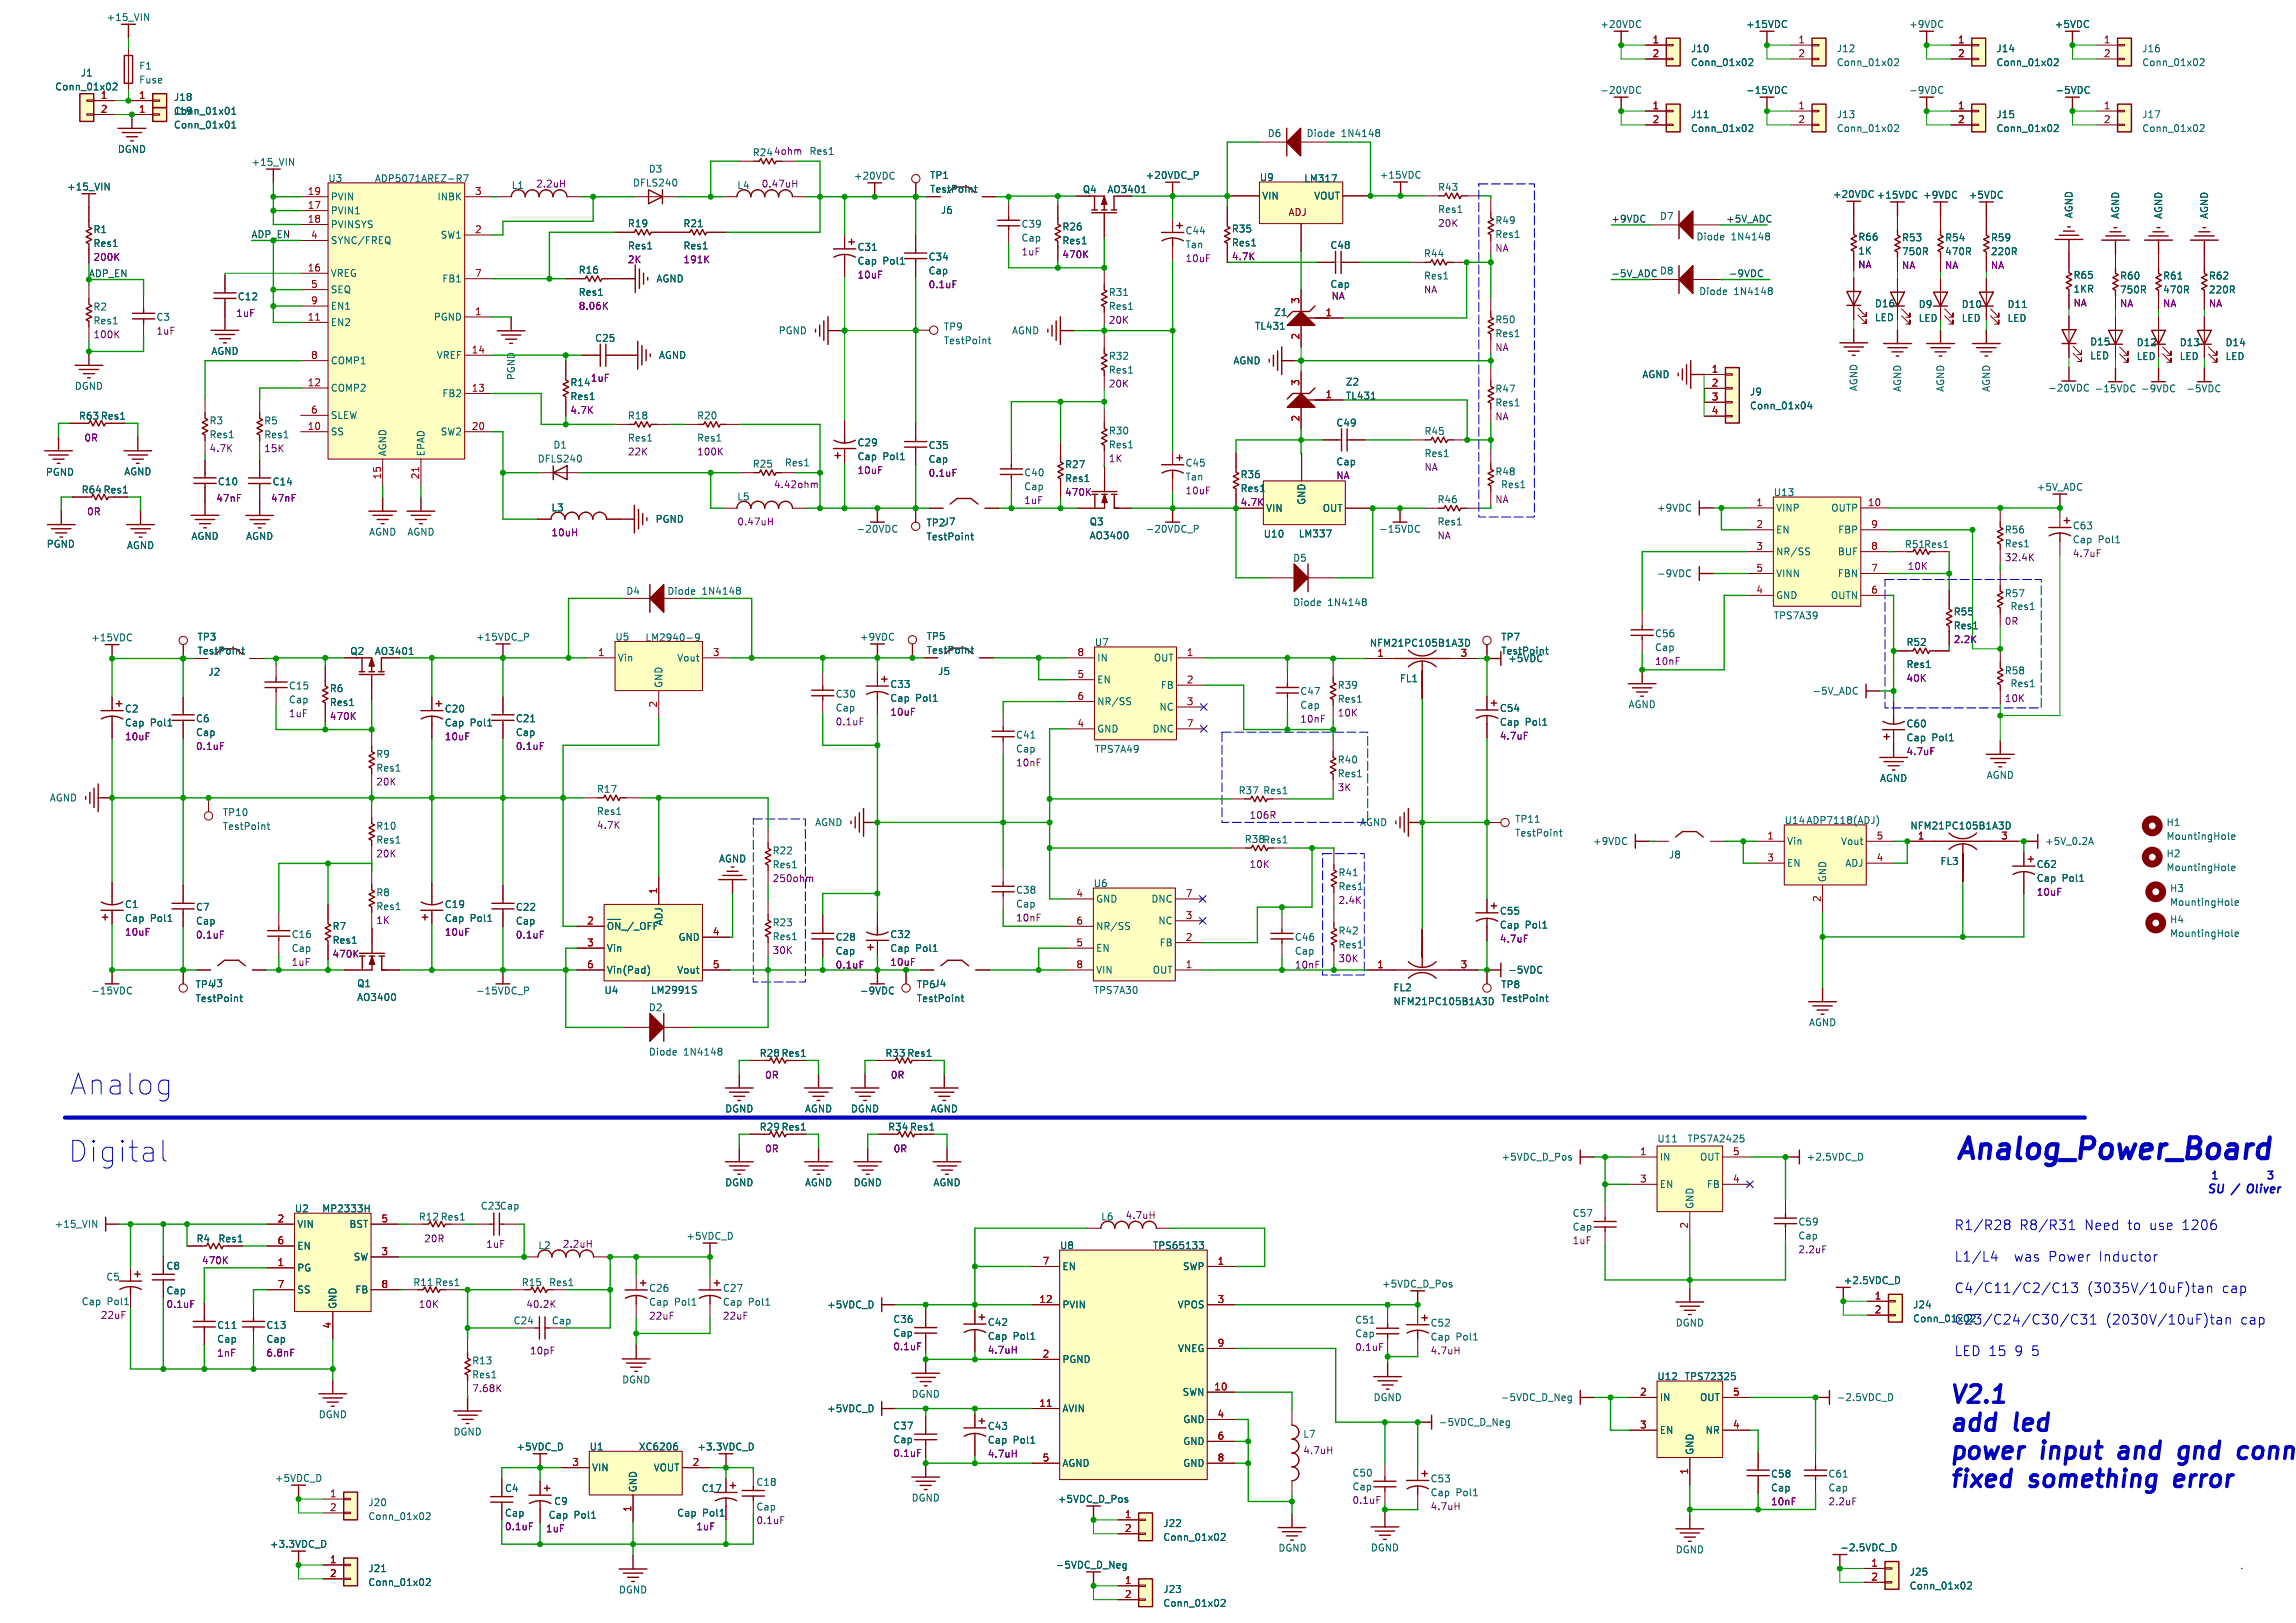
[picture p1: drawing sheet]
<svg xmlns="http://www.w3.org/2000/svg" width="420mm" height="297mm" viewBox="0 0 420 297" stroke-linecap="round" stroke-linejoin="round" font-family="sans-serif">
<defs><g id="words">
<g font-size="5.3" fill="#0000c2">
<text x="12.7" y="200.7">Analog</text>
<text x="12.4" y="212.9">Digital</text>
<text x="358" y="212.4">Analog_Power_Board</text>
</g>
<g font-size="4.4" fill="#0000c2">
<text x="356.9" y="257">V2.1</text>
<text x="356.9" y="262.1">add</text>
<text x="368.8" y="262.1">led</text>
<text x="356.9" y="267.3">power</text>
<text x="373.8" y="267.3">input</text>
<text x="388.9" y="267.3">and</text>
<text x="400.8" y="267.3">gnd</text>
<text x="412.6" y="267.3">conn</text>
<text x="356.9" y="272.4">fixed</text>
<text x="371.6" y="272.4">something</text>
<text x="399" y="272.4">error</text>
</g>
<g font-size="2.5" fill="#0000c2">
<text x="357.5" y="225.2">R1/R28</text>
<text x="369.4" y="225.2">R8/R31</text>
<text x="381.3" y="225.2">Need</text>
<text x="389.2" y="225.2">to</text>
<text x="393.2" y="225.2">use</text>
<text x="399.1" y="225.2">1206</text>
<text x="357.5" y="231">L1/L4</text>
<text x="368.4" y="231">was</text>
<text x="374.7" y="231">Power</text>
<text x="383.9" y="231">Inductor</text>
<text x="357.5" y="236.8">C4/C11/C2/C13</text>
<text x="381.7" y="236.8">(3035V/10uF)tan</text>
<text x="406.4" y="236.8">cap</text>
<text x="385.1" y="242.5">(2030V/10uF)tan</text>
<text x="409.8" y="242.5">cap</text>
<text x="357.5" y="248.3">LED 15</text>
<text x="368.5" y="248.3">9</text>
<text x="371.6" y="248.3">5</text>
</g>
<text font-size="2.5" fill="#006464" x="357.5" y="242.5">C23/C24/C30/C31</text>
<g font-size="2.1" fill="#0000c2">
<text x="403.9" y="218.4">SU</text>
<text x="408.5" y="218.4">/</text>
<text x="411.7" y="218.4">Oliver</text>
</g>
<g font-size="1.9" fill="#0000c2">
<text x="404.5" y="215.9">1</text>
<text x="414.7" y="215.9">3</text>
</g>
<g font-size="1.8" fill="#006464">
<text x="19.4" y="4">+15_VIN</text>
<text x="292.7" y="5.3">+20VDC</text>
<text x="319.3" y="5.3">+15VDC</text>
<text x="349.2" y="5.3">+9VDC</text>
<text x="375.8" y="5.3">+5VDC</text>
<text x="309.3" y="9.7">J10</text>
<text x="335.9" y="9.7">J12</text>
<text x="365.1" y="9.7">J14</text>
<text x="391.8" y="9.7">J16</text>
<text x="10" y="16.7">Conn_01x02</text>
<text x="14.7" y="14.2">J1</text>
<text x="25.4" y="12.9">F1</text>
<text x="25.4" y="15.4">Fuse</text>
<text x="292.7" y="17.3">-20VDC</text>
<text x="309.3" y="12.3">Conn_01x02</text>
<text x="319.3" y="17.3">-15VDC</text>
<text x="335.9" y="12.3">Conn_01x02</text>
<text x="349.2" y="17.3">-9VDC</text>
<text x="365.1" y="12.3">Conn_01x02</text>
<text x="375.9" y="17.3">-5VDC</text>
<text x="391.8" y="12.3">Conn_01x02</text>
<text x="31.8" y="21.1">J19</text>
<text x="31.8" y="23.7">Conn_01x01</text>
<text x="31.8" y="18.6">J18</text>
<text x="31.8" y="21.1">Conn_01x01</text>
<text x="309.3" y="21.8">J11</text>
<text x="335.9" y="21.8">J13</text>
<text x="365.1" y="21.8">J15</text>
<text x="391.8" y="21.8">J17</text>
<text x="21.5" y="28.1">DGND</text>
<text x="137.6" y="28.7">R24</text>
<text x="148" y="28.5">Res1</text>
<text x="231.8" y="25.2">D6</text>
<text x="238.9" y="25.2">Diode</text>
<text x="245.3" y="25.2">1N4148</text>
<text x="309.3" y="24.3">Conn_01x02</text>
<text x="335.9" y="24.3">Conn_01x02</text>
<text x="365.1" y="24.3">Conn_01x02</text>
<text x="391.8" y="24.3">Conn_01x02</text>
<text x="12.2" y="35">+15_VIN</text>
<text x="45.9" y="30.5">+15_VIN</text>
<text x="60" y="33.5">U3</text>
<text x="68.5" y="33.5">ADP5071AREZ-R7</text>
<text x="93.5" y="34.7">L1</text>
<text x="115.7" y="34.3">DFLS240</text>
<text x="118.6" y="31.7">D3</text>
<text x="134.8" y="34.7">L4</text>
<text x="156.1" y="33">+20VDC</text>
<text x="170.1" y="32.9">TP1</text>
<text x="198" y="35.5">Q4</text>
<text x="209.5" y="32.9">+20VDC_P</text>
<text x="230.4" y="33.3">U9</text>
<text x="238.5" y="33.5">LM317</text>
<text x="252.3" y="32.9">+15VDC</text>
<text x="263" y="35.1">R43</text>
<text x="60.5" y="39.4">PVIN1</text>
<text x="60.5" y="41.9">PVINSYS</text>
<text x="60.5" y="36.8">PVIN</text>
<text x="79.9" y="36.8">INBK</text>
<text x="114.8" y="41.7">R19</text>
<text x="125" y="41.7">R21</text>
<text x="172" y="39.3">J6</text>
<text x="186.8" y="41.8">C39</text>
<text x="230.9" y="36.7">VIN</text>
<text x="240.3" y="36.7">VOUT</text>
<text x="263" y="39.1">Res1</text>
<text x="273.5" y="41.2">R49</text>
<text x="303.6" y="40.4">D7</text>
<text x="335.2" y="36.4">+20VDC</text>
<text x="343.2" y="36.5">+15VDC</text>
<text x="351.7" y="36.5">+9VDC</text>
<text x="360.1" y="36.5">+5VDC</text>
<text x="379.3" y="40" transform="rotate(-90 379.3 40)">AGND</text>
<text x="387.8" y="40.1" transform="rotate(-90 387.8 40.1)">AGND</text>
<text x="395.7" y="40.1" transform="rotate(-90 395.7 40.1)">AGND</text>
<text x="404.1" y="40.1" transform="rotate(-90 404.1 40.1)">AGND</text>
<text x="17" y="42.8">R1</text>
<text x="17" y="45.4">Res1</text>
<text x="60.5" y="44.8">SYNC/FREQ</text>
<text x="80.5" y="43.8">SW1</text>
<text x="114.8" y="45.8">Res1</text>
<text x="125" y="45.8">Res1</text>
<text x="156.8" y="46">C31</text>
<text x="169.8" y="47.8">C34</text>
<text x="186.8" y="44.4">Cap</text>
<text x="194.3" y="42.3">R26</text>
<text x="194.3" y="44.9">Res1</text>
<text x="216.8" y="43">C44</text>
<text x="216.8" y="45.6">Tan</text>
<text x="225.3" y="42.7">R35</text>
<text x="225.3" y="45.2">Res1</text>
<text x="243.3" y="45.7">C48</text>
<text x="260.4" y="47.2">R44</text>
<text x="273.5" y="43.7">Res1</text>
<text x="310.3" y="44.1">Diode</text>
<text x="316.6" y="44.1">1N4148</text>
<text x="339.9" y="44.2">R66</text>
<text x="339.9" y="46.7">1K</text>
<text x="347.9" y="44.3">R53</text>
<text x="347.9" y="46.9">750R</text>
<text x="355.7" y="44.3">R54</text>
<text x="355.7" y="46.9">470R</text>
<text x="364.1" y="44.3">R59</text>
<text x="364.1" y="46.9">220R</text>
<text x="60.5" y="50.8">VREG</text>
<text x="60.5" y="53.8">SEQ</text>
<text x="80.8" y="51.8">FB1</text>
<text x="105.8" y="50.2">R16</text>
<text x="120" y="51.8">AGND</text>
<text x="156.8" y="48.6">Cap</text>
<text x="161.5" y="48.6">Pol1</text>
<text x="169.8" y="50.4">Cap</text>
<text x="243.3" y="52.8">Cap</text>
<text x="260.4" y="51.3">Res1</text>
<text x="303.6" y="50.4">D8</text>
<text x="379.2" y="51.2">R65</text>
<text x="379.2" y="53.7">1KR</text>
<text x="387.7" y="51.3">R60</text>
<text x="387.7" y="53.8">750R</text>
<text x="395.6" y="51.3">R61</text>
<text x="395.6" y="53.8">470R</text>
<text x="404" y="51.3">R62</text>
<text x="404" y="53.8">220R</text>
<text x="17" y="57">R2</text>
<text x="17" y="59.5">Res1</text>
<text x="28.6" y="58.9">C3</text>
<text x="43.4" y="55.1">C12</text>
<text x="60.5" y="59.8">EN2</text>
<text x="60.5" y="56.8">EN1</text>
<text x="79.2" y="58.8">PGND</text>
<text x="105.8" y="54.3">Res1</text>
<text x="202.8" y="54.3">R31</text>
<text x="202.8" y="56.9">Res1</text>
<text x="233" y="58">Z1</text>
<text x="273.5" y="59.3">R50</text>
<text x="310.8" y="54.1">Diode</text>
<text x="317.1" y="54.1">1N4148</text>
<text x="342.9" y="56.4">D16</text>
<text x="342.9" y="58.9">LED</text>
<text x="350.9" y="56.5">D9</text>
<text x="350.9" y="59.1">LED</text>
<text x="358.8" y="56.5">D10</text>
<text x="358.8" y="59.1">LED</text>
<text x="367.2" y="56.5">D11</text>
<text x="367.2" y="59.1">LED</text>
<text x="38.6" y="65.1">AGND</text>
<text x="79.8" y="65.8">VREF</text>
<text x="108.8" y="62.7">C25</text>
<text x="120.5" y="65.8">AGND</text>
<text x="142.4" y="61.3">PGND</text>
<text x="172.6" y="60.6">TP9</text>
<text x="172.6" y="63.1">TestPoint</text>
<text x="185.1" y="61.3">AGND</text>
<text x="202.8" y="66">R32</text>
<text x="229.5" y="60.5">TL431</text>
<text x="273.5" y="61.9">Res1</text>
<text x="382.3" y="63.4">D15</text>
<text x="382.3" y="65.9">LED</text>
<text x="390.8" y="63.5">D12</text>
<text x="398.7" y="63.5">D13</text>
<text x="407" y="63.5">D14</text>
<text x="13.6" y="71.5">DGND</text>
<text x="60.5" y="71.8">COMP2</text>
<text x="60.5" y="66.8">COMP1</text>
<text x="94.3" y="69.6" transform="rotate(-90 94.3 69.6)">PGND</text>
<text x="104.3" y="70.8">R14</text>
<text x="108" y="70">1uF</text>
<text x="202.8" y="68.5">Res1</text>
<text x="225.6" y="66.8">AGND</text>
<text x="246.1" y="70.7">Z2</text>
<text x="273.5" y="72">R47</text>
<text x="300.4" y="69.4">AGND</text>
<text x="339.9" y="71.6" transform="rotate(-90 339.9 71.6)">AGND</text>
<text x="347.9" y="71.8" transform="rotate(-90 347.9 71.8)">AGND</text>
<text x="355.8" y="71.8" transform="rotate(-90 355.8 71.8)">AGND</text>
<text x="364.2" y="71.8" transform="rotate(-90 364.2 71.8)">AGND</text>
<text x="374.6" y="71.8">-20VDC</text>
<text x="383.1" y="71.9">-15VDC</text>
<text x="390.8" y="66">LED</text>
<text x="391.6" y="71.9">-9VDC</text>
<text x="398.7" y="66">LED</text>
<text x="399.9" y="71.9">-5VDC</text>
<text x="407" y="66">LED</text>
<text x="14.4" y="76.9">R63 Res1</text>
<text x="38.3" y="77.8">R3</text>
<text x="48.3" y="77.8">R5</text>
<text x="60.5" y="76.8">SLEW</text>
<text x="80.8" y="72.8">FB2</text>
<text x="104.3" y="73.4">Res1</text>
<text x="114.8" y="76.9">R18</text>
<text x="127.5" y="76.9">R20</text>
<text x="246.1" y="73.3">TL431</text>
<text x="273.5" y="74.5">Res1</text>
<text x="320" y="72.5">J9</text>
<text x="320" y="75.1">Conn_01x04</text>
<text x="38.3" y="80.3">Res1</text>
<text x="48.3" y="80.4">Res1</text>
<text x="60.5" y="79.8">SS</text>
<text x="70.8" y="83.5" transform="rotate(-90 70.8 83.5)">AGND</text>
<text x="77.8" y="83.5" transform="rotate(-90 77.8 83.5)">EPAD</text>
<text x="80.5" y="79.8">SW2</text>
<text x="101.2" y="82.2">D1</text>
<text x="114.8" y="81">Res1</text>
<text x="127.5" y="81">Res1</text>
<text x="156.8" y="81.8">C29</text>
<text x="169.8" y="82.3">C35</text>
<text x="202.8" y="79.7">R30</text>
<text x="202.8" y="82.2">Res1</text>
<text x="244.4" y="78.2">C49</text>
<text x="260.5" y="79.7">R45</text>
<text x="260.5" y="83.8">Res1</text>
<text x="8.3" y="87.2">PGND</text>
<text x="22.7" y="87.1">AGND</text>
<text x="39.8" y="89">C10</text>
<text x="49.8" y="89">C14</text>
<text x="98.3" y="84.8">DFLS240</text>
<text x="137.6" y="85.7">R25</text>
<text x="143.5" y="85.5">Res1</text>
<text x="156.8" y="84.4">Cap</text>
<text x="161.5" y="84.4">Pol1</text>
<text x="169.8" y="84.9">Cap</text>
<text x="187.3" y="87.3">C40</text>
<text x="187.3" y="89.9">Cap</text>
<text x="194.8" y="85.8">R27</text>
<text x="194.8" y="88.4">Res1</text>
<text x="216.8" y="85.5">C45</text>
<text x="216.8" y="88.1">Tan</text>
<text x="226.9" y="87.7">R36</text>
<text x="244.4" y="85.3">Cap</text>
<text x="273.5" y="87.1">R48</text>
<text x="274.5" y="89.5">Res1</text>
<text x="372.5" y="90">+5V_ADC</text>
<text x="14.9" y="90.4">R64 Res1</text>
<text x="100.8" y="93.7">L3</text>
<text x="119.9" y="95.8">PGND</text>
<text x="134.8" y="91.7">L5</text>
<text x="226.9" y="90.2">Res1</text>
<text x="231.6" y="93.8">VIN</text>
<text x="238.9" y="92.5" transform="rotate(-90 238.9 92.5)">GND</text>
<text x="241.8" y="93.8">OUT</text>
<text x="262.9" y="92.2">R46</text>
<text x="303" y="93.8">+9VDC</text>
<text x="324.4" y="90.9">U13</text>
<text x="324.9" y="93.8">VINP</text>
<text x="334.9" y="93.8">OUTP</text>
<text x="8.5" y="100.4">PGND</text>
<text x="23.2" y="100.6">AGND</text>
<text x="35" y="98.9">AGND</text>
<text x="45" y="99">AGND</text>
<text x="67.5" y="98.2">AGND</text>
<text x="74.5" y="98.2">AGND</text>
<text x="156.6" y="97.6">-20VDC</text>
<text x="169.4" y="96.5">TP2J7</text>
<text x="169.4" y="99">TestPoint</text>
<text x="199.3" y="96.3">Q3</text>
<text x="199.3" y="98.8">AO3400</text>
<text x="209.5" y="97.6">-20VDC_P</text>
<text x="231.1" y="98.5">U10</text>
<text x="237.5" y="98.5">LM337</text>
<text x="252.2" y="97.6">-15VDC</text>
<text x="262.9" y="96.3">Res1</text>
<text x="324.9" y="97.8">EN</text>
<text x="324.9" y="101.8">NR/SS</text>
<text x="336.1" y="101.8">BUF</text>
<text x="336.1" y="97.8">FBP</text>
<text x="348.4" y="100.4">R51Res1</text>
<text x="366.7" y="97.8">R56</text>
<text x="366.7" y="100.3">Res1</text>
<text x="379.1" y="97">C63</text>
<text x="379.1" y="99.6">Cap</text>
<text x="383.8" y="99.6">Pol1</text>
<text x="236.5" y="102.9">D5</text>
<text x="303" y="105.8">-9VDC</text>
<text x="324.9" y="105.8">VINN</text>
<text x="336.1" y="105.8">FBN</text>
<text x="114.5" y="109">D4</text>
<text x="122" y="109">Diode</text>
<text x="128.4" y="109">1N4148</text>
<text x="236.5" y="111.1">Diode</text>
<text x="242.8" y="111.1">1N4148</text>
<text x="324.4" y="113.5">TPS7A39</text>
<text x="324.9" y="109.8">GND</text>
<text x="334.8" y="109.8">OUTN</text>
<text x="357.3" y="112.8">R55</text>
<text x="366.7" y="109.4">R57</text>
<text x="367.7" y="111.8">Res1</text>
<text x="16.6" y="117.5">+15VDC</text>
<text x="36.1" y="117.4">TP3</text>
<text x="36.1" y="119.9">TestPoint</text>
<text x="64" y="120">Q2</text>
<text x="87" y="117.4">+15VDC_P</text>
<text x="112.5" y="117.4">U5</text>
<text x="118" y="117.5">LM2940-9</text>
<text x="157.2" y="117.4">+9VDC</text>
<text x="169.4" y="117.3">TP5</text>
<text x="169.4" y="119.8">TestPoint</text>
<text x="200.2" y="118.4">U7</text>
<text x="250.5" y="118.5">NFM21PC105B1A3D</text>
<text x="274.5" y="117.4">TP7</text>
<text x="274.5" y="119.9">TestPoint</text>
<text x="302.7" y="116.8">C56</text>
<text x="302.7" y="119.3">Cap</text>
<text x="348.7" y="118.3">R52</text>
<text x="357.3" y="115.3">Res1</text>
<text x="38" y="123.8">J2</text>
<text x="113" y="121.2">Vin</text>
<text x="121.3" y="125.9" transform="rotate(-90 121.3 125.9)">GND</text>
<text x="123.8" y="121.2">Vout</text>
<text x="171.5" y="123.7">J5</text>
<text x="200.7" y="125.2">EN</text>
<text x="200.7" y="121.2">IN</text>
<text x="210.9" y="121.2">OUT</text>
<text x="256" y="125">FL1</text>
<text x="275.8" y="121.3">+5VDC</text>
<text x="348.7" y="122.4">Res1</text>
<text x="366.7" y="123.6">R58</text>
<text x="367.7" y="125.9">Res1</text>
<text x="22.8" y="130.5">C2</text>
<text x="52.8" y="126.3">C15</text>
<text x="52.8" y="128.9">Cap</text>
<text x="60.3" y="126.8">R6</text>
<text x="60.3" y="129.4">Res1</text>
<text x="81.3" y="130.5">C20</text>
<text x="152.8" y="127.8">C30</text>
<text x="152.8" y="130.4">Cap</text>
<text x="162.8" y="126">C33</text>
<text x="162.8" y="128.6">Cap</text>
<text x="167.5" y="128.6">Pol1</text>
<text x="200.7" y="129.2">NR/SS</text>
<text x="212" y="130.2">NC</text>
<text x="212.2" y="126.2">FB</text>
<text x="237.8" y="127.3">C47</text>
<text x="237.8" y="129.9">Cap</text>
<text x="244.6" y="126.2">R39</text>
<text x="244.6" y="128.7">Res1</text>
<text x="274.3" y="130.4">C54</text>
<text x="297.8" y="129.7">AGND</text>
<text x="331.5" y="127.3">-5V_ADC</text>
<text x="22.8" y="133.1">Cap</text>
<text x="27.5" y="133.1">Pol1</text>
<text x="35.8" y="132.3">C6</text>
<text x="35.8" y="134.9">Cap</text>
<text x="81.3" y="133.1">Cap</text>
<text x="86" y="133.1">Pol1</text>
<text x="94.3" y="132.3">C21</text>
<text x="94.3" y="134.9">Cap</text>
<text x="185.8" y="135.3">C41</text>
<text x="185.8" y="137.9">Cap</text>
<text x="200.2" y="137.9">TPS7A49</text>
<text x="200.7" y="134.2">GND</text>
<text x="210.7" y="134.2">DNC</text>
<text x="274.3" y="133">Cap</text>
<text x="279" y="133">Pol1</text>
<text x="348.7" y="133.3">C60</text>
<text x="348.7" y="135.8">Cap</text>
<text x="353.3" y="135.8">Pol1</text>
<text x="68.8" y="138.8">R9</text>
<text x="68.8" y="141.4">Res1</text>
<text x="244.6" y="139.9">R40</text>
<text x="244.6" y="142.4">Res1</text>
<text x="343.8" y="143.2">AGND</text>
<text x="363.3" y="142.7">AGND</text>
<text x="9.1" y="146.8">AGND</text>
<text x="40.7" y="149.5">TP10</text>
<text x="109.1" y="145.2">R17</text>
<text x="109.1" y="149.3">Res1</text>
<text x="226.5" y="145.5">R37</text>
<text x="231" y="145.5">Res1</text>
<text x="40.7" y="152">TestPoint</text>
<text x="68.8" y="152">R10</text>
<text x="68.8" y="154.5">Res1</text>
<text x="149.1" y="151.3">AGND</text>
<text x="227.6" y="154.4">R38Res1</text>
<text x="248.7" y="151.3">AGND</text>
<text x="277.1" y="150.7">TP11</text>
<text x="277.1" y="153.3">TestPoint</text>
<text x="291.3" y="154.8">+9VDC</text>
<text x="326.4" y="150.9">U14 ADP7118(ADJ)</text>
<text x="326.9" y="154.8">Vin</text>
<text x="336.6" y="154.8">Vout</text>
<text x="349.4" y="151.9">NFM21PC105B1A3D</text>
<text x="374" y="154.8">+5V_0.2A</text>
<text x="396.2" y="151.3">H1</text>
<text x="396.2" y="153.9">MountingHole</text>
<text x="131.5" y="158">AGND</text>
<text x="141.3" y="156.5">R22</text>
<text x="141.3" y="159">Res1</text>
<text x="244.8" y="160.5">R41</text>
<text x="305.2" y="157.2">J8</text>
<text x="326.9" y="158.8">EN</text>
<text x="334.2" y="161.4" transform="rotate(-90 334.2 161.4)">GND</text>
<text x="337.4" y="158.8">ADJ</text>
<text x="354.9" y="158.4">FL3</text>
<text x="372.5" y="159">C62</text>
<text x="372.5" y="161.5">Cap</text>
<text x="377.2" y="161.5">Pol1</text>
<text x="396.2" y="157">H2</text>
<text x="396.2" y="159.6">MountingHole</text>
<text x="22.8" y="166.3">C1</text>
<text x="35.8" y="166.8">C7</text>
<text x="68.8" y="164.2">R8</text>
<text x="68.8" y="166.7">Res1</text>
<text x="81.3" y="166.3">C19</text>
<text x="94.3" y="166.8">C22</text>
<text x="185.8" y="163.7">C38</text>
<text x="185.8" y="166.2">Cap</text>
<text x="200" y="162.5">U6</text>
<text x="200.5" y="165.3">GND</text>
<text x="210.5" y="165.3">DNC</text>
<text x="244.8" y="163">Res1</text>
<text x="274.3" y="167.5">C55</text>
<text x="396.9" y="163.4">H3</text>
<text x="396.9" y="165.9">MountingHole</text>
<text x="22.8" y="168.9">Cap</text>
<text x="27.5" y="168.9">Pol1</text>
<text x="35.8" y="169.4">Cap</text>
<text x="53.3" y="171.8">C16</text>
<text x="60.8" y="170.3">R7</text>
<text x="60.8" y="172.9">Res1</text>
<text x="81.3" y="168.9">Cap</text>
<text x="86" y="168.9">Pol1</text>
<text x="94.3" y="169.4">Cap</text>
<text x="111" y="170.9">~{ON}_/_OFF</text>
<text x="121.3" y="169.5" transform="rotate(-90 121.3 169.5)">ADJ</text>
<text x="124" y="172.3">GND</text>
<text x="141.3" y="169.7">R23</text>
<text x="141.3" y="172.2">Res1</text>
<text x="152.8" y="172.3">C28</text>
<text x="162.8" y="171.8">C32</text>
<text x="200.5" y="170.3">NR/SS</text>
<text x="211.8" y="169.3">NC</text>
<text x="212" y="173.3">FB</text>
<text x="236.8" y="172.3">C46</text>
<text x="244.8" y="171.2">R42</text>
<text x="244.8" y="173.7">Res1</text>
<text x="274.3" y="170.1">Cap</text>
<text x="279" y="170.1">Pol1</text>
<text x="396.9" y="169.1">H4</text>
<text x="396.9" y="171.6">MountingHole</text>
<text x="53.3" y="174.4">Cap</text>
<text x="111" y="174.3">Vin</text>
<text x="111" y="178.3">Vin(Pad)</text>
<text x="123.8" y="178.3">Vout</text>
<text x="152.8" y="174.9">Cap</text>
<text x="162.8" y="174.4">Cap</text>
<text x="167.5" y="174.4">Pol1</text>
<text x="200.5" y="174.3">EN</text>
<text x="200.5" y="178.3">VIN</text>
<text x="210.7" y="178.3">OUT</text>
<text x="236.8" y="174.9">Cap</text>
<text x="275.8" y="178.3">-5VDC</text>
<text x="16.6" y="182.1">-15VDC</text>
<text x="35.7" y="181">TP4J3</text>
<text x="35.7" y="183.5">TestPoint</text>
<text x="65.3" y="180.8">Q1</text>
<text x="65.3" y="183.3">AO3400</text>
<text x="87" y="182.1">-15VDC_P</text>
<text x="110.5" y="182">U4</text>
<text x="118.6" y="185.2">D2</text>
<text x="119" y="182">LM2991S</text>
<text x="157.2" y="182.1">-9VDC</text>
<text x="167.6" y="181">TP6J4</text>
<text x="167.6" y="183.5">TestPoint</text>
<text x="200" y="182">TPS7A30</text>
<text x="254.8" y="181.6">FL2</text>
<text x="254.8" y="184.1">NFM21PC105B1A3D</text>
<text x="274.5" y="181">TP8</text>
<text x="274.5" y="183.5">TestPoint</text>
<text x="330.8" y="187.9">AGND</text>
<text x="118.6" y="193.3">Diode</text>
<text x="125" y="193.3">1N4148</text>
<text x="138.9" y="193.6">R28 Res1</text>
<text x="161.9" y="193.6">R33 Res1</text>
<text x="132.6" y="203.7">DGND</text>
<text x="147.2" y="203.7">AGND</text>
<text x="155.6" y="203.7">DGND</text>
<text x="170.2" y="203.7">AGND</text>
<text x="138.9" y="207">R29 Res1</text>
<text x="162.4" y="207">R34 Res1</text>
<text x="303.1" y="209.2">U11</text>
<text x="308.6" y="209.2">TPS7A2425</text>
<text x="274.6" y="212.6">+5VDC_D_Pos</text>
<text x="303.6" y="212.6">IN</text>
<text x="310.8" y="212.6">OUT</text>
<text x="330.4" y="212.6">+2.5VDC_D</text>
<text x="87.9" y="221.5">C23Cap</text>
<text x="132.6" y="217.2">DGND</text>
<text x="147.2" y="217.2">AGND</text>
<text x="156.1" y="217.2">DGND</text>
<text x="170.7" y="217.2">AGND</text>
<text x="303.6" y="217.6">EN</text>
<text x="309.9" y="221.2" transform="rotate(-90 309.9 221.2)">GND</text>
<text x="312.1" y="217.6">FB</text>
<text x="9.9" y="224.8">+15_VIN</text>
<text x="35.9" y="227.5">R4</text>
<text x="39.9" y="227.5">Res1</text>
<text x="53.9" y="222">U2</text>
<text x="54.4" y="224.8">VIN</text>
<text x="58.9" y="222">MP2333H</text>
<text x="63.8" y="224.8">BST</text>
<text x="76.5" y="223.5">R12 Res1</text>
<text x="125.5" y="227">+5VDC_D</text>
<text x="201.4" y="223.5">L6</text>
<text x="287.6" y="222.8">C57</text>
<text x="287.6" y="225.3">Cap</text>
<text x="328.9" y="224.4">C59</text>
<text x="328.9" y="227">Cap</text>
<text x="30.4" y="232.5">C8</text>
<text x="54.4" y="232.8">PG</text>
<text x="54.4" y="228.8">EN</text>
<text x="64.6" y="230.8">SW</text>
<text x="98.4" y="228.7">L2</text>
<text x="193.8" y="228.8">U8</text>
<text x="194.3" y="232.6">EN</text>
<text x="210.8" y="228.8">TPS65133</text>
<text x="216.3" y="232.6">SWP</text>
<text x="14.9" y="239">Cap</text>
<text x="19.4" y="234.5">C5</text>
<text x="19.5" y="239">Pol1</text>
<text x="30.4" y="237">Cap</text>
<text x="54.4" y="236.8">SS</text>
<text x="61.7" y="239.5" transform="rotate(-90 61.7 239.5)">GND</text>
<text x="64.9" y="236.8">FB</text>
<text x="75.5" y="235.5">R11 Res1</text>
<text x="95.4" y="235.5">R15</text>
<text x="100.4" y="235.5">Res1</text>
<text x="118.7" y="236.6">C26</text>
<text x="118.7" y="239.1">Cap</text>
<text x="123.3" y="239.1">Pol1</text>
<text x="132.2" y="239.1">Cap</text>
<text x="132.2" y="236.6">C27</text>
<text x="136.8" y="239.1">Pol1</text>
<text x="151.2" y="239.6">+5VDC_D</text>
<text x="194.3" y="239.6">PVIN</text>
<text x="215.3" y="239.6">VPOS</text>
<text x="252.7" y="235.8">+5VDC_D_Pos</text>
<text x="337.2" y="235.1">+2.5VDC_D</text>
<text x="349.9" y="239.6">J24</text>
<text x="39.7" y="243.3">C11</text>
<text x="39.7" y="245.9">Cap</text>
<text x="48.7" y="243.3">C13</text>
<text x="48.7" y="245.9">Cap</text>
<text x="93.9" y="242.5">C24</text>
<text x="100.9" y="242.5">Cap</text>
<text x="163.3" y="242.3">C36</text>
<text x="163.3" y="244.8">Cap</text>
<text x="180.6" y="242.8">C42</text>
<text x="180.6" y="245.3">Cap</text>
<text x="185.3" y="245.3">Pol1</text>
<text x="247.8" y="242.4">C51</text>
<text x="247.8" y="244.9">Cap</text>
<text x="261.6" y="242.9">C52</text>
<text x="261.6" y="245.5">Cap</text>
<text x="266.3" y="245.5">Pol1</text>
<text x="306.5" y="242.9">DGND</text>
<text x="349.9" y="242.1">Conn_01x02</text>
<text x="86.3" y="249.8">R13</text>
<text x="194.3" y="249.6">PGND</text>
<text x="215.4" y="247.6">VNEG</text>
<text x="86.3" y="252.4">Res1</text>
<text x="113.7" y="253.3">DGND</text>
<text x="166.7" y="255.9">DGND</text>
<text x="216.2" y="255.6">SWN</text>
<text x="251.2" y="256.6">DGND</text>
<text x="274.5" y="256.6">-5VDC_D_Neg</text>
<text x="303.1" y="252.7">U12</text>
<text x="303.6" y="256.6">IN</text>
<text x="308.1" y="252.7">TPS72325</text>
<text x="310.8" y="256.6">OUT</text>
<text x="335.9" y="256.6">-2.5VDC_D</text>
<text x="58.2" y="259.7">DGND</text>
<text x="82.9" y="262.8">DGND</text>
<text x="151.2" y="258.6">+5VDC_D</text>
<text x="163.3" y="261.8">C37</text>
<text x="180.6" y="261.8">C43</text>
<text x="194.3" y="258.6">AVIN</text>
<text x="216.3" y="260.6">GND</text>
<text x="238.3" y="263.3">L7</text>
<text x="263.1" y="261.1">-5VDC_D_Neg</text>
<text x="303.6" y="262.6">EN</text>
<text x="311.9" y="262.6">NR</text>
<text x="94.4" y="265.6">+5VDC_D</text>
<text x="107.8" y="265.6">U1</text>
<text x="108.3" y="269.4">VIN</text>
<text x="116.8" y="265.6">XC6206</text>
<text x="119.4" y="269.4">VOUT</text>
<text x="127.5" y="265.6">+3.3VDC_D</text>
<text x="163.3" y="264.3">Cap</text>
<text x="180.6" y="264.3">Cap</text>
<text x="185.3" y="264.3">Pol1</text>
<text x="194.3" y="268.6">AGND</text>
<text x="216.3" y="264.6">GND</text>
<text x="216.3" y="268.6">GND</text>
<text x="309.9" y="266.2" transform="rotate(-90 309.9 266.2)">GND</text>
<text x="50.2" y="271.3">+5VDC_D</text>
<text x="67.3" y="275.8">J20</text>
<text x="92.3" y="273.2">C4</text>
<text x="101.3" y="275.6">C9</text>
<text x="116.6" y="273.1" transform="rotate(-90 116.6 273.1)">GND</text>
<text x="128.3" y="273.2">C17</text>
<text x="138.3" y="272.1">C18</text>
<text x="166.7" y="274.9">DGND</text>
<text x="193.4" y="275.1">+5VDC_D_Pos</text>
<text x="247.3" y="270.4">C50</text>
<text x="247.3" y="272.9">Cap</text>
<text x="261.6" y="271.4">C53</text>
<text x="261.6" y="274">Cap</text>
<text x="266.3" y="274">Pol1</text>
<text x="323.9" y="270.5">C58</text>
<text x="323.9" y="273.1">Cap</text>
<text x="334.4" y="270.5">C61</text>
<text x="334.4" y="273.1">Cap</text>
<text x="67.3" y="278.3">Conn_01x02</text>
<text x="92.3" y="277.7">Cap</text>
<text x="100.3" y="278.1">Cap</text>
<text x="105" y="278.1">Pol1</text>
<text x="123.8" y="277.7">Cap</text>
<text x="128.5" y="277.7">Pol1</text>
<text x="138.3" y="276.6">Cap</text>
<text x="212.7" y="279.6">J22</text>
<text x="49.3" y="283.4">+3.3VDC_D</text>
<text x="67.3" y="287.8">J21</text>
<text x="193" y="287.2">-5VDC_D_Neg</text>
<text x="212.7" y="282.1">Conn_01x02</text>
<text x="233.8" y="284.1">DGND</text>
<text x="250.7" y="284.1">DGND</text>
<text x="306.5" y="284.4">DGND</text>
<text x="336.6" y="284">-2.5VDC_D</text>
<text x="67.3" y="290.4">Conn_01x02</text>
<text x="113.2" y="291.8">DGND</text>
<text x="212.7" y="291.7">J23</text>
<text x="349.3" y="288.5">J25</text>
<text x="349.3" y="291">Conn_01x02</text>
<text x="212.7" y="294.2">Conn_01x02</text>
</g>
<g font-size="1.8" fill="#a90000">
<text x="302.2" y="8">1</text>
<text x="302.2" y="10.5">2</text>
<text x="328.9" y="8">1</text>
<text x="328.9" y="10.5">2</text>
<text x="358.1" y="8">1</text>
<text x="358.1" y="10.5">2</text>
<text x="384.8" y="8">1</text>
<text x="384.8" y="10.5">2</text>
<text x="18.4" y="18.2">1</text>
<text x="18.4" y="20.7">2</text>
<text x="25.4" y="20.7">1</text>
<text x="25.4" y="18.2">1</text>
<text x="302.2" y="20.1">1</text>
<text x="302.2" y="22.6">2</text>
<text x="328.9" y="20.1">1</text>
<text x="328.9" y="22.6">2</text>
<text x="358.1" y="20.1">1</text>
<text x="358.1" y="22.6">2</text>
<text x="384.8" y="20.1">1</text>
<text x="384.8" y="22.6">2</text>
<text x="56.2" y="35.7">19</text>
<text x="86.8" y="35.7">3</text>
<text x="56.2" y="38.3">17</text>
<text x="56.2" y="40.8">18</text>
<text x="56.8" y="43.7">4</text>
<text x="86.8" y="42.7">2</text>
<text x="56.2" y="49.7">16</text>
<text x="56.8" y="52.7">5</text>
<text x="86.8" y="50.7">7</text>
<text x="56.2" y="58.7">11</text>
<text x="56.8" y="55.7">9</text>
<text x="86.8" y="57.7">1</text>
<text x="237.7" y="55.7" transform="rotate(-90 237.7 55.7)">3</text>
<text x="242.4" y="57.9">1</text>
<text x="56.8" y="65.7">8</text>
<text x="86.2" y="64.7">14</text>
<text x="237.7" y="62.2" transform="rotate(-90 237.7 62.2)">2</text>
<text x="56.2" y="70.7">12</text>
<text x="86.2" y="71.7">13</text>
<text x="237.7" y="70.7" transform="rotate(-90 237.7 70.7)">3</text>
<text x="313" y="68.3">1</text>
<text x="313" y="70.8">2</text>
<text x="56.8" y="75.7">6</text>
<text x="237.7" y="77.2" transform="rotate(-90 237.7 77.2)">2</text>
<text x="242.4" y="72.9">1</text>
<text x="313" y="73.4">3</text>
<text x="313" y="75.9">4</text>
<text x="56.2" y="78.7">10</text>
<text x="86.2" y="78.7">20</text>
<text x="69.7" y="87.8" transform="rotate(-90 69.7 87.8)">15</text>
<text x="76.7" y="87.8" transform="rotate(-90 76.7 87.8)">21</text>
<text x="321.2" y="92.7">1</text>
<text x="341.6" y="92.7">10</text>
<text x="321.2" y="96.7">2</text>
<text x="321.2" y="100.7">3</text>
<text x="342.2" y="100.7">8</text>
<text x="342.2" y="96.7">9</text>
<text x="321.2" y="104.7">5</text>
<text x="342.2" y="104.7">7</text>
<text x="321.2" y="108.7">4</text>
<text x="342.2" y="108.7">6</text>
<text x="109.3" y="120.1">1</text>
<text x="130.3" y="120.1">3</text>
<text x="197" y="124.1">5</text>
<text x="197" y="120.1">8</text>
<text x="217" y="120.1">1</text>
<text x="217" y="125.1">2</text>
<text x="251.9" y="120.2">1</text>
<text x="267.1" y="120.2">3</text>
<text x="120.2" y="129.6" transform="rotate(-90 120.2 129.6)">2</text>
<text x="197" y="128.1">6</text>
<text x="217" y="129.1">3</text>
<text x="197" y="133.1">4</text>
<text x="217" y="133.1">7</text>
<text x="323.2" y="153.7">1</text>
<text x="343.2" y="153.7">5</text>
<text x="350.8" y="153.7">1</text>
<text x="366" y="153.7">3</text>
<text x="323.2" y="157.7">3</text>
<text x="343.2" y="157.7">4</text>
<text x="120.2" y="163.7" transform="rotate(-90 120.2 163.7)">1</text>
<text x="196.8" y="164.2">4</text>
<text x="216.8" y="164.2">7</text>
<text x="333.1" y="165.1" transform="rotate(-90 333.1 165.1)">2</text>
<text x="107.3" y="169.2">2</text>
<text x="107.3" y="173.2">3</text>
<text x="130.3" y="171.2">4</text>
<text x="196.8" y="173.2">5</text>
<text x="196.8" y="169.2">6</text>
<text x="216.8" y="172.2">2</text>
<text x="216.8" y="168.2">3</text>
<text x="107.3" y="177.2">6</text>
<text x="130.3" y="177.2">5</text>
<text x="196.8" y="177.2">8</text>
<text x="216.8" y="177.2">1</text>
<text x="251.9" y="177.2">1</text>
<text x="267.1" y="177.2">3</text>
<text x="299.9" y="211.5">1</text>
<text x="316.9" y="211.5">5</text>
<text x="299.9" y="216.5">3</text>
<text x="316.9" y="216.5">4</text>
<text x="50.7" y="223.8">2</text>
<text x="50.7" y="227.8">6</text>
<text x="69.7" y="223.8">5</text>
<text x="308.9" y="224.9" transform="rotate(-90 308.9 224.9)">2</text>
<text x="50.7" y="231.8">1</text>
<text x="69.7" y="229.8">3</text>
<text x="190.7" y="231.5">7</text>
<text x="222.7" y="231.5">1</text>
<text x="50.7" y="235.8">7</text>
<text x="69.7" y="235.8">8</text>
<text x="190.1" y="238.5">12</text>
<text x="222.7" y="238.5">3</text>
<text x="342.9" y="237.9">1</text>
<text x="60.6" y="243.2" transform="rotate(-90 60.6 243.2)">4</text>
<text x="342.9" y="240.4">2</text>
<text x="190.7" y="248.5">2</text>
<text x="222.7" y="246.5">9</text>
<text x="190.1" y="257.5">11</text>
<text x="222.1" y="254.5">10</text>
<text x="299.9" y="255.5">2</text>
<text x="316.9" y="255.5">5</text>
<text x="222.7" y="259.5">4</text>
<text x="222.7" y="263.5">6</text>
<text x="299.9" y="261.5">3</text>
<text x="316.9" y="261.5">4</text>
<text x="104.6" y="268.3">3</text>
<text x="126.6" y="268.3">2</text>
<text x="190.7" y="267.5">5</text>
<text x="222.7" y="267.5">8</text>
<text x="308.9" y="269.9" transform="rotate(-90 308.9 269.9)">1</text>
<text x="60.3" y="274.1">1</text>
<text x="60.3" y="276.6">2</text>
<text x="115.5" y="276.7" transform="rotate(-90 115.5 276.7)">1</text>
<text x="205.7" y="277.9">1</text>
<text x="205.7" y="280.4">2</text>
<text x="60.3" y="286.1">1</text>
<text x="342.2" y="286.8">1</text>
<text x="60.3" y="288.7">2</text>
<text x="205.7" y="289.9">1</text>
<text x="205.7" y="292.5">2</text>
<text x="342.2" y="289.3">2</text>
</g>
<g font-size="1.8" fill="#840084">
<text x="141.5" y="28.5">4ohm</text>
<text x="98" y="34.5">2.2uH</text>
<text x="139.3" y="34.5">0.47uH</text>
<text x="263" y="41.7">20K</text>
<text x="17" y="47.9">200K</text>
<text x="186.8" y="46.9">1uF</text>
<text x="194.3" y="47.4">470K</text>
<text x="225.3" y="47.8">4.7K</text>
<text x="273.5" y="46.2">NA</text>
<text x="114.8" y="48.3">2K</text>
<text x="125" y="48.3">191K</text>
<text x="156.8" y="51.1">10uF</text>
<text x="169.8" y="52.9">0.1uF</text>
<text x="216.8" y="48.1">10uF</text>
<text x="260.4" y="53.8">NA</text>
<text x="339.9" y="49.3">NA</text>
<text x="347.9" y="49.4">NA</text>
<text x="355.7" y="49.4">NA</text>
<text x="364.1" y="49.4">NA</text>
<text x="43.2" y="58.1">1uF</text>
<text x="105.8" y="56.8">8.06K</text>
<text x="202.8" y="59.4">20K</text>
<text x="243.5" y="55">NA</text>
<text x="379.2" y="56.3">NA</text>
<text x="387.7" y="56.4">NA</text>
<text x="395.6" y="56.4">NA</text>
<text x="404" y="56.4">NA</text>
<text x="17" y="62.1">100K</text>
<text x="28.6" y="61.4">1uF</text>
<text x="273.5" y="64.4">NA</text>
<text x="202.8" y="71.1">20K</text>
<text x="104.3" y="75.9">4.7K</text>
<text x="273.5" y="77.1">NA</text>
<text x="15.4" y="80.9">0R</text>
<text x="38.3" y="82.9">4.7K</text>
<text x="48.3" y="82.9">15K</text>
<text x="114.8" y="83.5">22K</text>
<text x="127.5" y="83.5">100K</text>
<text x="141.5" y="89.5">4.42ohm</text>
<text x="156.8" y="86.9">10uF</text>
<text x="169.8" y="87.4">0.1uF</text>
<text x="202.8" y="84.7">1K</text>
<text x="244.4" y="87.9">NA</text>
<text x="260.5" y="86.3">NA</text>
<text x="15.9" y="94.4">0R</text>
<text x="39.5" y="92">47nF</text>
<text x="49.5" y="92">47nF</text>
<text x="187.3" y="92.4">1uF</text>
<text x="194.8" y="90.9">470K</text>
<text x="216.8" y="90.6">10uF</text>
<text x="226.9" y="92.7">4.7K</text>
<text x="273.5" y="92.2">NA</text>
<text x="100.8" y="98.3">10uH</text>
<text x="134.8" y="96.3">0.47uH</text>
<text x="262.9" y="98.8">NA</text>
<text x="348.9" y="104.4">10K</text>
<text x="366.7" y="102.8">32.4K</text>
<text x="379.1" y="102.1">4.7uF</text>
<text x="357.3" y="117.8">2.2K</text>
<text x="366.7" y="114.5">0R</text>
<text x="302.7" y="121.8">10nF</text>
<text x="348.7" y="124.9">40K</text>
<text x="52.8" y="131.4">1uF</text>
<text x="60.3" y="131.9">470K</text>
<text x="162.8" y="131.1">10uF</text>
<text x="244.6" y="131.3">10K</text>
<text x="366.7" y="128.6">10K</text>
<text x="22.8" y="135.6">10uF</text>
<text x="35.8" y="137.4">0.1uF</text>
<text x="81.3" y="135.6">10uF</text>
<text x="94.3" y="137.4">0.1uF</text>
<text x="152.8" y="132.9">0.1uF</text>
<text x="237.8" y="132.4">10nF</text>
<text x="274.3" y="135.5">4.7uF</text>
<text x="68.8" y="143.9">20K</text>
<text x="185.8" y="140.4">10nF</text>
<text x="348.7" y="138.3">4.7uF</text>
<text x="228.5" y="150">106R</text>
<text x="244.6" y="144.9">3K</text>
<text x="109.1" y="151.8">4.7K</text>
<text x="68.8" y="157.1">20K</text>
<text x="141.3" y="161.6">250ohm</text>
<text x="228.5" y="159">10K</text>
<text x="244.8" y="165.6">2.4K</text>
<text x="372.5" y="164.1">10uF</text>
<text x="22.8" y="171.4">10uF</text>
<text x="35.8" y="171.9">0.1uF</text>
<text x="68.8" y="169.2">1K</text>
<text x="81.3" y="171.4">10uF</text>
<text x="94.3" y="171.9">0.1uF</text>
<text x="185.8" y="168.8">10nF</text>
<text x="274.3" y="172.6">4.7uF</text>
<text x="53.3" y="176.9">1uF</text>
<text x="60.8" y="175.4">470K</text>
<text x="141.3" y="174.7">30K</text>
<text x="152.8" y="177.4">0.1uF</text>
<text x="162.8" y="176.9">10uF</text>
<text x="236.8" y="177.4">10nF</text>
<text x="244.8" y="176.2">30K</text>
<text x="139.9" y="197.6">0R</text>
<text x="162.9" y="197.6">0R</text>
<text x="139.9" y="211.1">0R</text>
<text x="163.4" y="211.1">0R</text>
<text x="77.5" y="227.5">20R</text>
<text x="205.8" y="223.2">4.7uH</text>
<text x="287.6" y="227.8">1uF</text>
<text x="36.9" y="231.5">470K</text>
<text x="88.9" y="228.5">1uF</text>
<text x="102.9" y="228.5">2.2uH</text>
<text x="328.9" y="229.5">2.2uF</text>
<text x="30.4" y="239.5">0.1uF</text>
<text x="76.5" y="239.5">10K</text>
<text x="96.2" y="239.5">40.2K</text>
<text x="18.4" y="241.5">22uF</text>
<text x="118.7" y="241.6">22uF</text>
<text x="132.2" y="241.6">22uF</text>
<text x="39.7" y="248.4">1nF</text>
<text x="48.7" y="248.4">6.8nF</text>
<text x="96.9" y="248">10pF</text>
<text x="163.3" y="247.3">0.1uF</text>
<text x="180.6" y="247.9">4.7uH</text>
<text x="247.8" y="247.4">0.1uF</text>
<text x="261.6" y="248">4.7uH</text>
<text x="86.3" y="254.9">7.68K</text>
<text x="163.3" y="266.8">0.1uF</text>
<text x="180.6" y="266.9">4.7uH</text>
<text x="238.3" y="266.3">4.7uH</text>
<text x="247.3" y="275.4">0.1uF</text>
<text x="323.9" y="275.6">10nF</text>
<text x="334.4" y="275.6">2.2uF</text>
<text x="92.3" y="280.2">0.1uF</text>
<text x="99.8" y="280.6">1uF</text>
<text x="127.3" y="280.2">1uF</text>
<text x="138.3" y="279.1">0.1uF</text>
<text x="261.6" y="276.5">4.7uH</text>
</g>
<g font-size="1.8" fill="#840000">
<text x="170.1" y="35.4">TestPoint</text>
<text x="202.5" y="35.5">AO3401</text>
<text x="235.7" y="39.6">ADJ</text>
<text x="68.5" y="120">AO3401</text>
</g>
<g font-size="1.8" fill="#0f0f0f">
<text x="294.7" y="40.8">+9VDC</text>
<text x="315.7" y="40.8">+5V_ADC</text>
<text x="294.7" y="50.8">-5V_ADC</text>
<text x="316.2" y="50.8">-9VDC</text>
</g>
<g font-size="1.8" fill="#009600">
<text x="46" y="43.7">ADP_EN</text>
<text x="16.3" y="50.8">ADP_EN</text>
</g>
</g></defs>
<g fill="none" stroke="#840000" stroke-width=".18">
<path d="M15.9 18.3h1.2v.2h-1.2zM17.1 18.4h3.9M23.5 8.9v7.6M24.1 18.4h3.8M27.9 18.3h1.3v.2h-1.3zM301 8.3h3.8M301 10.8h3.8M304.8 10.7h1.3v.2h-1.3zM304.8 8.1h1.3v.3h-1.3zM327.7 8.3h3.8M327.7 10.8h3.8M331.5 10.7h1.2v.2h-1.2z"/>
<path d="M331.5 8.1h1.2v.3h-1.2zM356.9 8.3h3.8M356.9 10.8h3.8M360.7 10.7h1.2v.2h-1.2zM360.7 8.1h1.2v.3h-1.2zM383.5 8.3h3.8M383.5 10.8h3.8M387.3 10.7h1.3v.2h-1.3zM387.3 8.1h1.3v.3h-1.3zM15.9 20.8h1.2v.3h-1.2zM16.3 38v2.5M17.1 21h3.9"/>
<path d="M24.1 21h3.8M27.9 20.8h1.3v.3h-1.3zM55 36h5M55 38.5h5M60 33.5h25v50.5h-25zM85 36h5M91 36h2.5M103.7 36h2.5M116.1 36h7.6M132.3 36h2.5M135.3 29.5h2.6M143 29.5h2.5"/>
<path d="M145 36h2.5M167.5 33.5v2.5M179.7 36h2.5M184.5 37v2.5M193.5 37.5v2.5M196.9 35.9h2.6M224.5 37.9v2.5M225.3 35.8h5.1M230.3 26h5.1M230.4 33.3h15.2v7.6h-15.2zM237.9 26h5.1M245.6 35.8h5.1"/>
<path d="M260.7 35.8h2.5M268.3 35.8h2.6M272.7 36.3v2.6M301 20.3h3.8M301 22.9h3.8M304.8 22.7h1.3v.3h-1.3zM304.8 20.2h1.3v.2h-1.3zM327.7 20.3h3.8M327.7 22.9h3.8M331.5 22.7h1.2v.3h-1.2zM331.5 20.2h1.2v.2h-1.2zM339.1 39.4v2.5"/>
<path d="M347.1 39.5v2.5M355 39.5v2.5M356.9 20.3h3.8M356.9 22.9h3.8M360.7 22.7h1.2v.3h-1.2zM360.7 20.2h1.2v.2h-1.2zM363.3 39.5v2.5M383.5 20.3h3.8M383.5 22.9h3.8M387.3 22.7h1.3v.3h-1.3zM387.3 20.2h1.3v.2h-1.3zM16.3 45.6v2.6"/>
<path d="M16.3 52.2v2.5M16.3 59.8v2.5M26.3 54v2.6M26.3 59.1v2.6M41.1 50.3v2.5M41.1 55.4v2.5M55 59h5M55 50h5M55 41.1h5M55 44h5M55 53h5M55 56h5"/>
<path d="M85 58h5M85 43h5M85 51h5M103.5 51h2.5M111.1 51h2.6M112.5 42.5h2.5M120.1 42.5h5.1M130.3 42.5h2.5M154.5 43v2.5M154.5 48.1v2.5M167.5 43v2.5M167.5 48.1v2.5"/>
<path d="M184.5 42.1v2.5M193.5 45.1v2.6M202 41v2.5M202 49.5v2.5M202 57.1v2.6M214.5 40v2.5M214.5 45.1v2.5M224.5 45.5v2.5M238 40.9v5.1M238 53v4M238 59.5v4M240.5 58.2h5.1"/>
<path d="M241 48h2.5M246.1 48h2.5M258.1 48h2.6M265.7 48h2.6M272.7 44v2.5M272.7 54.5v2.5M302 51.2h5.1M302 41.2h5.1M309.7 51.2h5M309.7 41.2h5M339.1 47v2.5M339.1 50.8v7.6"/>
<path d="M339.9 57.7l1.5 1.5v-.8v.8h-.8M339.9 56.4l1.5 1.5v-.7v.7h-.8M347.1 47.1v2.6M347.1 50.9v7.6M347.9 57.8l1.5 1.5v-.8v.8h-.8M347.9 56.5l1.5 1.5v-.7v.7h-.8M355 47.1v2.6M355 50.9v7.6M355.7 57.8l1.6 1.5v-.8v.8h-.8M355.7 56.5l1.6 1.5v-.7v.7h-.8M363.3 47.1v2.6M363.3 50.9v7.6"/>
<path d="M364.1 57.8l1.5 1.5v-.8v.8h-.7M364.1 56.5l1.5 1.5v-.7v.7h-.7M378.5 46.4v2.5M378.5 54v2.5M378.5 57.8v7.6M387 46.5v2.5M387 54.1v2.5M387 57.9v7.6M394.8 46.5v2.5M394.8 54.1v2.5M394.8 57.9v7.6M403.2 46.5v2.5"/>
<path d="M403.2 54.1v2.5M403.2 57.9v7.6M12.7 77.5h2.5M20.3 77.5h2.6M37.5 73v2.5M47.5 73v2.5M55 79h5M55 71h5M55 76h5M55 66h5M85 79h5M85 72h5"/>
<path d="M85 65h5M103.5 66v2.5M103.5 73.6v2.6M106.5 65h2.5M111.6 65h2.5M112.5 77.7h2.5M120.1 77.7h2.6M125.2 77.7h2.5M132.8 77.7h2.5M154.5 77v2.5M167.5 77.5v2.5M167.5 60.4h2.5"/>
<path d="M202 61.2v2.5M202 68.8v2.5M202 74.8v2.6M238 68v4M238 74.5v4M240.5 73.2h5.1M272.7 62.1v2.6M272.7 67.2v2.5M272.7 74.8v2.5M311.8 68.5h3.8M311.8 71.1h3.8M311.8 73.6h3.8"/>
<path d="M311.8 76.1h3.8M315.6 76h1.3v.3h-1.3zM315.6 73.5h1.3v.2h-1.3zM315.6 70.9h1.3v.3h-1.3zM315.6 68.4h1.3v.3h-1.3zM379.2 64.6l1.5 1.6v-.8v.8h-.7M379.2 63.4l1.5 1.5v-.8v.8h-.7M387.7 64.8l1.6 1.5v-.8v.8h-.8M387.7 63.5l1.6 1.5v-.7v.7h-.8M395.6 64.8l1.5 1.5v-.8v.8h-.7M395.6 63.5l1.5 1.5v-.7v.7h-.7M404 64.8l1.5 1.5v-.8v.8h-.8"/>
<path d="M404 63.5l1.5 1.5v-.7v.7h-.8M13.2 91h2.5M20.8 91h2.6M37.5 80.6v2.5M37.5 84.1v2.6M37.5 89.2v2.6M47.5 80.6v2.6M47.5 84.2v2.5M47.5 89.2v2.6M70 84v5M77 84v5M98.3 95h2.5"/>
<path d="M98.7 86.5h7.6M111 95h2.5M132.3 93h2.5M135.3 86.5h2.6M143 86.5h2.5M145 93h2.5M154.5 82.1v2.5M167.5 82.6v2.5M167.5 93v2.5M170 93h2.5M180.2 93h2.5M185 82.5v2.5"/>
<path d="M185 87.6v2.5M194 81v2.5M194 88.6v2.6M197 93h2.5M202 82.5v2.5M202 85.4v2.5M204.6 93h2.5M214.5 82.5v2.5M214.5 87.6v2.5M226.1 90.5v2.5h5M226.1 82.8v2.6M231.1 88h15v8h-15z"/>
<path d="M238.1 83v5M242.1 80.5h2.5M246.1 93h5M247.2 80.5h2.5M258.2 80.5h2.6M260.6 93h2.5M265.8 80.5h2.6M268.2 93h2.6M272.7 82.3v2.6M272.7 89.9v2.6M319.4 93h5M319.4 97h5"/>
<path d="M324.4 91h16v20h-16zM340.4 93h5M340.4 97h5M365.9 93v2.5M376.8 94v2.5M376.8 99.1v2.5M33.5 118v2.5M112.5 117.4h16v9h-16zM113.8 109.5h5.1M121.4 109.5h5.1M166.9 117.8v2.6M200.2 118.4h15v17h-15z"/>
<path d="M231.6 105.7h5.1M239.3 105.7h5M272 118v2.5M300.4 111.9v2.6M300.4 117v2.6M319.4 101h5M319.4 109h5M319.4 105h5M340.4 101h5M340.4 109h5M340.4 105h5M346.4 119.1h2.5"/>
<path d="M346.4 101h2.5M354 119.1h2.5M354 101h2.5M356.5 108v2.5M356.5 115.6v2.5M365.9 100.6v2.5M365.9 104.6v2.5M365.9 112.2v2.6M365.9 118.7v2.6M20.5 127.5v2.5M20.5 132.6v2.5M33.5 127.5v2.5"/>
<path d="M33.5 132.6v2.5M45.7 120.5h2.5M50.5 121.5v2.5M50.5 126.6v2.5M59.5 122v2.5M59.5 129.6v2.6M62.9 120.4h2.6M68 125.5v2.5M68 134v2.5M79 127.5v2.5M79 132.6v2.5M92 127.5v2.5"/>
<path d="M92 132.6v2.5M107.5 120.4h5M120.5 126.4v5M128.5 120.4h5M150.5 123v2.5M150.5 128.1v2.5M160.5 123v2.5M160.5 128.1v2.5M179.2 120.4h2.5M183.5 130.5v2.5M183.5 135.6v2.5M195.2 120.4h5"/>
<path d="M195.2 133.4h5M195.2 124.4h5M195.2 128.4h5M215.2 120.4h5M215.2 125.4h5M215.2 129.4h5M215.2 133.4h5M235.5 122.5v2.5M235.5 127.6v2.5M243.9 121.4v2.5M243.9 129v2.5M243.9 135v2.6"/>
<path d="M250 120.5h5.1M260.2 122.8v5.1M265.2 120.5h5.1M272 127.4v2.5M272 132.5v2.5M346.4 128.5v2.5M346.4 133.5v2.6M365.9 126.4v2.5M38.1 146v2.5M68 141.6v2.6M68 147.2v2.5M68 154.8v2.5"/>
<path d="M68 159.3v2.6M106.8 146h2.6M114.5 146h2.5M140.5 151.7v2.5M140.5 159.3v2.5M183.5 158.9v2.5M225.2 146.2h2.5M225.3 155.2h2.6M232.8 146.2h2.6M233 155.2h2.5M243.9 142.7v2.5M244 155.7v2.5"/>
<path d="M272 150.5h2.5M302.7 153.9h2.5M312.8 153.9h2.6M321.4 153.9h5M321.4 157.9h5M326.4 150.9h15v11h-15zM341.4 153.9h5M341.4 157.9h5M348.9 153.9h5.1M359 156.2v5.1M364.1 153.9h5.1M370.2 155.9v2.6"/>
<path d="M20.5 161.5v2.5M20.5 166.6v2.5M33.5 162v2.5M33.5 167.1v2.5M33.5 177.5v2.5M36 177.5h2.5M46.2 177.5h2.5M51 167v2.5M51 172.1v2.5M60 165.5v2.5M60 173.1v2.6M63 177.5h2.5"/>
<path d="M68 167v2.5M68 169.9v2.5M70.6 177.5h2.5M79 161.5v2.5M79 166.6v2.5M92 162v2.5M92 167.1v2.5M105.5 169.5h5M105.5 173.5h5M105.5 177.5h5M110.5 165.5h18v14h-18zM120.5 160.5v5"/>
<path d="M128.5 171.5h5M128.5 177.5h5M140.5 164.8v2.6M140.5 172.5v2.5M150.5 167.5v2.5M150.5 172.6v2.5M160.5 167v2.5M160.5 172.1v2.5M165.7 177.5v2.5M168.3 177.5h2.5M178.5 177.5h2.5M183.5 164v2.5"/>
<path d="M195 169.5h5M195 173.5h5M195 177.5h5M195 164.5h5M200 162.5h15v17h-15zM215 177.5h5M215 172.5h5M215 168.5h5M215 164.5h5M234.5 167.5v2.5M234.5 172.6v2.5M244 163.3v2.5"/>
<path d="M244 166.3v2.6M244 174v2.5M250 177.5h5.1M260.2 170.1v5.1M265.2 177.5h5.1M272 164.5v2.5M272 169.6v2.5M272 177.5v2.5M333.4 161.9v5M370.2 161v2.6M113.8 188h5.1M121.4 188h5.1"/>
<path d="M137.2 194.1h2.6M144.8 194.1h2.6M160.2 194.1h2.6M167.8 194.1h2.6M137.2 207.6h2.6M144.8 207.6h2.6M160.7 207.6h2.6M168.3 207.6h2.6M298.1 211.7h5M298.1 216.7h5M303.1 209.7h12v12h-12zM315.1 211.7h5"/>
<path d="M315.1 216.7h5M326.6 219.6v2.5M23.9 231.9v2.5M23.9 237v2.5M29.9 229.9v2.5M29.9 235v2.5M34.2 228h2.6M37.4 238.5v2.6M41.8 228h2.6M46.4 238.5v2.6M48.9 232h5M48.9 224h5"/>
<path d="M48.9 228h5M48.9 236h5M53.9 222h14v18h-14zM67.9 224h5M67.9 230h5M67.9 236h5M73.9 236h2.5M74.9 224h2.5M81.5 236h2.5M82.5 224h2.5M87 224h2.6M92.1 224h2.6"/>
<path d="M93.5 236h2.6M95.9 230h2.5M108.6 230h2.5M116.4 233.5v2.6M116.4 238.6v2.5M129.9 233.5v2.6M129.9 238.6v2.5M169.3 239.6v2.6M178.3 239.8v2.5M188.8 231.8h5M188.8 238.8h5M193.8 228.8h27v42h-27z"/>
<path d="M198.8 224.8h2.6M211.5 224.8h2.6M220.8 231.8h5M220.8 238.8h5M253.8 239.8v2.5M259.3 239.9v2.5M293.6 220.2v2.6M293.6 225.3v2.5M309.1 221.7v5M326.6 224.7v2.5M341.6 238.1h3.8M345.4 238h1.3v.3h-1.3z"/>
<path d="M37.4 243.6v2.5M46.4 243.6v2.5M60.9 240v5M85.5 245v2.6M85.5 252.6v2.6M95.4 243h2.5M169.3 244.7v2.6M169.3 259.1v2.6M178.3 244.8v2.6M178.3 258.8v2.5M188.8 257.8h5M188.8 248.8h5"/>
<path d="M220.8 254.8h5M220.8 259.8h5M220.8 246.8h5M236.3 258.3v2.5M253.8 244.8v2.6M259.3 245v2.5M298.1 255.7h5M303.1 252.7h12v14h-12zM315.1 255.7h5M341.6 240.7h3.8M345.4 240.5h1.3v.3h-1.3zM59.1 274.3h3.8"/>
<path d="M59.1 276.9h3.8M62.9 276.7h1.2v.3h-1.2zM62.9 274.2h1.2v.2h-1.2zM91.8 270.6v2.5M91.8 275.7v2.5M98.8 271.1v2.5M98.8 276.2v2.5M102.8 268.6h5M107.8 265.6h17v8h-17zM115.8 273.6v5M124.8 268.6h5M132.8 270.6v2.5"/>
<path d="M132.8 275.7v2.5M137.8 269.5v2.5M137.8 274.5v2.6M169.3 264.2v2.6M178.3 263.8v2.6M188.8 267.8h5M204.5 278.1h3.8M208.3 278h1.2v.3h-1.2zM220.8 267.8h5M220.8 263.8h5M236.3 271v2.5M253.3 267.8v2.5"/>
<path d="M253.3 272.8v2.6M259.3 268.4v2.5M259.3 273.5v2.5M298.1 261.7h5M309.1 266.7v5M315.1 261.7h5M321.6 265.7v2.6M321.6 270.8v2.5M332.1 265.7v2.6M332.1 270.8v2.5M59.1 286.4h3.8M59.1 288.9h3.8"/>
<path d="M62.9 288.8h1.2v.3h-1.2zM62.9 286.3h1.2v.2h-1.2zM204.5 280.7h3.8M204.5 290.2h3.8M204.5 292.7h3.8M208.3 280.5h1.2v.3h-1.2zM208.3 292.6h1.2v.3h-1.2zM208.3 290.1h1.2v.2h-1.2zM341 287h3.8M341 289.6h3.8M344.8 289.4h1.3v.3h-1.3zM344.8 286.9h1.3v.2h-1.3z"/>
<path d="M410 287h.1"/>
<circle cx="167.5" cy="32.7" r=".76"/>
<circle cx="170.8" cy="60.4" r=".76"/>
<circle cx="167.5" cy="96.3" r=".76"/>
<circle cx="33.5" cy="117.2" r=".76"/>
<circle cx="166.9" cy="117.1" r=".76"/>
<circle cx="272" cy="117.2" r=".76"/>
<circle cx="38.1" cy="149.3" r=".76"/>
<circle cx="275.3" cy="150.5" r=".76"/>
<circle cx="33.5" cy="180.8" r=".76"/>
<circle cx="165.7" cy="180.8" r=".76"/>
<circle cx="272" cy="180.8" r=".76"/>
</g>
<g fill="none" stroke="#840000" stroke-width=".25">
<path d="M14.6 17.1h2.5v5.1h-2.5zM22.7 10.2h1.6v5h-1.6zM23.5 4.4v2.6M27.9 19.7h2.6v2.5h-2.6zM27.9 17.1h2.6v2.6h-2.6zM296.5 5.7v2.6M296.5 17.8v2.5M304.8 19.1h2.5v5h-2.5zM304.8 7h2.5v5.1h-2.5zM323.2 5.7v2.6M323.2 17.8v2.5M331.5 7h2.5v5.1h-2.5z"/>
<path d="M331.5 19.1h2.5v5h-2.5zM352.4 5.7v2.6M352.4 17.8v2.5M360.7 7h2.5v5.1h-2.5zM360.7 19.1h2.5v5h-2.5zM379.1 5.7v2.6M379.1 17.8v2.5M387.3 7h2.6v5.1h-2.6zM387.3 19.1h2.6v5h-2.6zM16.3 35.5v2.5M21.6 23.5h5.1M22.4 24.3h3.5"/>
<path d="M23.1 25h2M23.9 25.8h.5M24.1 21v2.5M50 30.9v2.6M93.5 36a1.27 1.27 0 0 1 1.3-1.3 1.27 1.27 0 0 1 1.3 1.3 1.27 1.27 0 0 1 1.3-1.3 1.27 1.27 0 0 1 1.2 1.3 1.27 1.27 0 0 1 1.3-1.3 1.27 1.27 0 0 1 1.3 1.3 1.27 1.27 0 0 1 1.2-1.3 1.27 1.27 0 0 1 1.3 1.3M118.6 34.7l2.6 1.3-2.6 1.3zM121.2 34.7v2.6M134.8 36a1.27 1.27 0 0 1 1.3-1.3 1.27 1.27 0 0 1 1.2 1.3 1.27 1.27 0 0 1 1.3-1.3 1.27 1.27 0 0 1 1.3 1.3 1.27 1.27 0 0 1 1.3-1.3 1.27 1.27 0 0 1 1.2 1.3 1.27 1.27 0 0 1 1.3-1.3 1.27 1.27 0 0 1 1.3 1.3M137.9 29.5h1l.3-.5 .5 1 .5-1 .5 1 .5-1 .5 1 .2-.5h1.1M160 33.5v2.5M177.1 34.2l1.3 1M184.5 39.5v.8"/>
<path d="M199.2 35.9h2.8v2.5M199.7 38.4h1M199.7 38.9h4.6M200.2 35.9v2.5M201.5 38.4h1M202 38.9v2.1M203.3 38.4h1M203.8 35.9v2.5M214.5 33.3v2.6M235.4 23.5v5M256.2 33.3v2.5M263.2 35.8h1.1l.2-.5 .5 1 .5-1 .5 1 .5-1 .6 1 .2-.5h1"/>
<path d="M272.7 38.9v1l.5 .3-1 .5 1 .5-1 .5 1 .5-1 .5 .5 .2v1.1M307.1 38.6v5.1M339.1 36.8v2.6M347.1 37v2.5M355 37v2.5M363.3 37v2.5M16.3 54.7v1l.5 .3-1 .5 1 .5-1 .5 1 .5-1 .5 .5 .3v1M16.3 40.5v1l.5 .3-1 .5 1 .5-1 .5 1 .5-1 .5 .5 .3v1M24.2 57.3h4.1M24.2 58.4h4.1M26.3 56.6v.7M26.3 58.4v.7"/>
<path d="M39.1 53.6h4.1M39.1 54.6h4.1M41.1 52.8v.8M41.1 54.6v.8M41.1 57.9v2.6M93.5 58v2.5M106 51h1.1l.2-.5 .5 1 .5-1 .5 1 .5-1 .5 1 .3-.5h1M113.7 51h2.5M115 42.5h1.1l.2-.5 .5 1 .5-1 .5 1 .5-1 .5 1 .3-.5h1M116.2 48.5v5M117 49.2v3.6M117.7 50v2"/>
<path d="M118.5 50.7v.6M125.2 42.5h1l.3-.5 .5 1 .5-1 .5 1 .5-1 .5 1 .3-.5h1M149.9 59.5v2M150.7 58.7v3.6M151.5 58v5M152.5 45.5h4M154.5 46.6l-1 .1-1 .4M154.5 46.6l1.1 .1 .9 .4M154.5 46.6v1.5M155.3 44.3h1M155.8 43.8v1M165.5 46.3h4"/>
<path d="M165.5 47.3h4M167.5 45.5v.8M167.5 47.3v.8M182.5 40.3h4M182.5 41.3h4M184.5 41.3v.8M192.4 59.5v2M193.2 58.7v3.6M193.5 40v1.1l.5 .2-1 .5 1 .5-1 .5 1 .5-1 .6 .5 .2v1M194 58v5M202 52v1.1l.5 .2-1 .5 1 .5-1 .5 1 .5-1 .6 .5 .2v1M212.5 42.5h4"/>
<path d="M214.5 43.6l-1 .1-1 .4M214.5 43.6l1.1 .1 .9 .4M214.5 43.6v1.5M215.3 41.3h1M215.8 40.8v1M224.5 40.4v1l.5 .3-1 .5 1 .5-1 .5 1 .5-1 .5 .5 .3v1M239 58.2h4M240.5 56l-1 1h-3l-1 1M243.5 48h.8M244.3 46v4M245.3 48h.8M245.3 46v4"/>
<path d="M260.7 48h1l.2-.5 .5 1 .5-1 .6 1 .5-1 .5 1 .2-.5h1M272.7 57v1.1l.5 .2-1 .5 1 .5-1 .5 1 .5-1 .6 .5 .2v1M307.1 48.6v5.1M337.8 53.3h2.6l-1.3 2.6zM337.8 55.9h2.6M339.1 41.9v1l.5 .3-1 .5 1 .5-1 .5 1 .5-1 .5 .5 .3v1M345.8 53.5h2.6l-1.3 2.5zM345.8 56h2.6M347.1 42v1.1l.5 .2-1 .5 1 .5-1 .5 1 .5-1 .5 .5 .3v1M353.7 53.5h2.5l-1.2 2.5zM353.7 56h2.5M355 42v1.1l.5 .2-1 .5 1 .5-1 .5 1 .5-1 .5 .5 .3v1"/>
<path d="M362.1 53.5h2.5l-1.3 2.5zM362.1 56h2.5M363.3 42v1.1l.6 .2-1.1 .5 1.1 .5-1.1 .5 1.1 .5-1.1 .5 .5 .3v1M375.9 43.8h5.1M376.7 43.1h3.5M377.4 42.3h2.1M378.2 41.5h.5M378.5 48.9v1l.5 .3-1 .5 1 .5-1 .5 1 .5-1 .5 .5 .3v1M378.5 43.8v2.6M384.4 43.9h5.1M385.2 43.2h3.5M386 42.4h2"/>
<path d="M386.7 41.7h.5M387 49v1l.5 .3-1 .5 1 .5-1 .5 1 .5-1 .5 .5 .3v1M387 43.9v2.6M392.3 43.9h5.1M393.1 43.2h3.5M393.8 42.4h2.1M394.6 41.7h.5M394.8 49v1l.6 .3-1.1 .5 1.1 .5-1.1 .5 1.1 .5-1.1 .5 .5 .3v1M394.8 43.9v2.6M400.7 43.9h5.1M401.4 43.2h3.6M402.2 42.4h2"/>
<path d="M403 41.7h.5M403.2 49v1l.5 .3-1 .5 1 .5-1 .5 1 .5-1 .5 .5 .3v1M403.2 43.9v2.6M10.7 80v2.5M13.7 66.9h5.1M14.5 67.6h3.5M15.2 68.4h2.1M15.2 77.5h1.1l.2-.6 .5 1.1 .5-1.1 .5 1.1 .6-1.1 .5 1.1 .2-.5h1M16 69.1h.5M16.3 64.3v2.6M25.2 80v2.5M37.5 75.5v1l.5 .3-1 .5 1 .5-1 .5 1 .5-1 .5 .5 .3v1"/>
<path d="M38.6 60.5h5.1M39.4 61.2h3.5M40.1 62h2.1M40.9 62.7h.5M47.5 75.5v1.1l.5 .2-1 .5 1 .5-1 .5 1 .5-1 .6 .5 .2v1M91 60.5h5M91.7 61.3h3.6M92.5 62.1h2M93.2 62.8h.6M103.5 68.5v1.1l.5 .2-1 .5 1 .5-1 .5 1 .5-1 .6 .5 .2v1M109 65h.8M109.8 63v4"/>
<path d="M110.8 65h.8M110.8 63v4M114.1 65h2.6M115 77.7h1.1l.2-.5 .5 1 .5-1 .5 1 .5-1 .5 1 .3-.5h1M116.7 62.5v5M117.4 63.2v3.6M118.2 64v2M118.9 64.7v.6M127.7 77.7h1l.3-.5 .5 1 .5-1 .5 1 .5-1 .5 1 .3-.5h1M149.2 60.2v.6M151.5 60.5h2.5M154.5 79.5v1.6"/>
<path d="M191.7 60.2v.6M194 60.5h2.5M202 63.7v1l.5 .3-1 .5 1 .5-1 .5 1 .5-1 .5 .5 .3v1M202 77.4v1l.5 .3-1 .5 1 .5-1 .5 1 .5-1 .5 .5 .2v1.1M232.2 65.7v.6M232.9 65v2M233.7 64.2v3.6M234.5 63.5v5M234.5 66h2.5M239 73.2h4M240.5 71l-1 1h-3l-1 1M245.4 78.5v4"/>
<path d="M246.4 78.5v4M272.7 69.7v1l.5 .3-1 .5 1 .5-1 .5 1 .5-1 .5 .5 .3v1M307 68.3v.5M307.7 67.5v2M308.5 66.8v3.5M309.3 66v5.1M309.3 68.5h2.5M315.6 67.3h2.6v10.1h-2.6zM336.5 62.7h5.1M337.3 63.5h3.6M338.1 64.3h2M338.8 65h.5"/>
<path d="M339.1 60.2v2.5M344.6 62.9h5M345.3 63.6h3.6M346.1 64.4h2M346.8 65.2h.5M347.1 60.3v2.6M352.4 62.9h5.1M353.2 63.6h3.5M353.9 64.4h2.1M354.7 65.2h.5M355 60.3v2.6M360.8 62.9h5.1"/>
<path d="M361.6 63.6h3.5M362.3 64.4h2.1M363.1 65.2h.5M363.3 60.3v2.6M377.2 60.3h2.5l-1.2 2.6zM377.2 62.9h2.5M377.2 69.7h2.5M378.5 67.2v2.5M385.7 60.5h2.5l-1.2 2.5zM385.7 63h2.5M385.7 69.9h2.5M387 67.3v2.6"/>
<path d="M393.6 60.5h2.5l-1.3 2.5zM393.6 63h2.5M393.6 69.9h2.5M394.8 67.3v2.6M402 60.5h2.5l-1.3 2.5zM402 63h2.5M402 69.9h2.5M403.2 67.3v2.6M8.2 82.5h5M8.7 96h5M8.9 83.3h3.6M9.4 96.8h3.6"/>
<path d="M9.7 84h2M10.2 97.5h2M10.5 84.8h.5M11 98.3h.5M11.2 93.5v2.5M15.7 91h1.1l.2-.6 .5 1.1 .5-1.1 .5 1.1 .5-1.1 .6 1.1 .2-.5h1M22.7 82.5h5M23.2 96h5M23.4 83.3h3.6M23.9 96.8h3.6M24.2 84h2M24.7 97.5h2"/>
<path d="M25 84.8h.5M25.5 98.3h.5M25.7 93.5v2.5M35 94.3h5M35.5 87.4h4M35.5 88.5h4M35.7 95.1h3.6M36.5 95.8h2M37.2 96.6h.6M37.5 86.7v.7M37.5 88.5v.7M37.5 91.8v2.5"/>
<path d="M45 94.3h5M45.5 87.5h4M45.5 88.5h4M45.7 95.1h3.6M46.5 95.8h2M47.2 96.6h.6M47.5 86.7v.8M47.5 88.5v.7M47.5 91.8v2.5M67.5 93.5h5M68.2 94.3h3.6M69 95.1h2"/>
<path d="M69.7 95.8h.6M70 91v2.5M74.5 93.5h5M75.2 94.3h3.6M76 95.1h2M76.7 95.8h.6M77 91v2.5M100.8 95a1.27 1.27 0 0 1 1.3-1.3 1.27 1.27 0 0 1 1.2 1.3 1.27 1.27 0 0 1 1.3-1.3 1.27 1.27 0 0 1 1.3 1.3 1.27 1.27 0 0 1 1.2-1.3 1.27 1.27 0 0 1 1.3 1.3 1.27 1.27 0 0 1 1.3-1.3 1.27 1.27 0 0 1 1.3 1.3M101.2 86.5l2.5-1.3v2.6zM101.2 85.2v2.6M113.5 95h2.5M116 92.5v5"/>
<path d="M116.8 93.2v3.6M117.6 94v2M118.3 94.7v.6M134.8 93a1.27 1.27 0 0 1 1.3-1.3 1.27 1.27 0 0 1 1.2 1.3 1.27 1.27 0 0 1 1.3-1.3 1.27 1.27 0 0 1 1.3 1.3 1.27 1.27 0 0 1 1.3-1.3 1.27 1.27 0 0 1 1.2 1.3 1.27 1.27 0 0 1 1.3-1.3 1.27 1.27 0 0 1 1.3 1.3M137.9 86.5h1l.3-.5 .5 1 .5-1 .5 1 .5-1 .5 1 .2-.5h1.1M152.5 82.1h4M152.5 80.6l.9 .3 1.1 .2M152.7 83.4h1M153.2 82.8v1.1M156.5 80.6l-1 .3-1 .2M159.2 95.5h2.6M160.5 93v2.5"/>
<path d="M165.5 80.8h4M165.5 81.8h4M167.5 80v.8M167.5 81.8v.8M173.8 92.2l1.3-1h2.5l1.3 1M183 85.8h4M183 86.8h4M185 85v.8M185 86.8v.8M194 83.5v1.1l.5 .2-1 .5 1 .5-1 .5 1 .5-1 .6 .5 .2v1M199.8 90.5h1M199.8 90h4.5"/>
<path d="M200.3 90.5v2.5M201.5 90.5h1.1M202 90.5v2.5h-2.5M202 87.9v2.1M203.3 90.5h1M203.8 90.5v2.5h.8M212.5 85h4M213.2 95.5h2.6M214.5 86.1l-1 .1-1 .4M214.5 86.1l1.1 .1 .9 .4M214.5 86.1v1.5M214.5 93v2.5"/>
<path d="M215.3 83.8h1M215.8 83.3v1M226.1 85.4v1l.5 .3-1 .5 1 .5-1 .5 1 .5-1 .5 .5 .2v1.1M244.6 80.5h.8M246.4 80.5h.8M254.8 95.5h2.6M256.1 93v2.5M260.8 80.5h1l.2-.5 .5 1 .5-1 .6 1 .5-1 .5 1 .2-.5h1M263.1 93h1.1l.2-.5 .5 1 .5-1 .5 1 .5-1 .5 1 .3-.5h1M272.7 84.9v1l.5 .2-1 .5 1 .5-1 .6 1 .5-1 .5 .5 .2v1M310.8 91.7v2.5M310.8 93h2.6"/>
<path d="M365.9 95.5v1l.5 .3-1 .5 1 .5-1 .5 1 .5-1 .5 .5 .3v1M374.8 96.5h4M376.8 97.5l-1 .2-1 .4M376.8 97.5l1.1 .2 .9 .4M376.8 90.4v2.6M376.8 97.5v1.6M377.6 95.3h1M378.1 94.8v1M20.5 118v2.5M43.1 118.7l1.3 1M92 117.8v2.6M118.9 107v5"/>
<path d="M160.5 117.8v2.6M176.6 118.6l1.3 1M239.3 103.2v5.1M257.6 119a3.6 3.6 0 0 0 5.1 0M274.5 119.2v2.6M298.4 115.3h4M298.4 116.3h4M300.4 114.5v.8M300.4 116.3v.7M310.8 103.7v2.5M310.8 105h2.6M348.9 119.1h1l.3-.5 .5 1 .5-1 .5 1 .5-1 .5 1 .3-.5h1"/>
<path d="M348.9 101h1l.3-.6 .5 1.1 .5-1.1 .5 1.1 .5-1.1 .5 1.1 .3-.5h1M356.5 110.5v1l.6 .3-1.1 .5 1.1 .5-1.1 .5 1.1 .5-1.1 .5 .5 .3v1M365.9 107.1v1.1l.5 .2-1 .5 1 .5-1 .5 1 .6-1 .5 .5 .2v1M18.5 130h4M20.5 131.1l-1 .1-1 .4M20.5 131.1l1.1 .1 .9 .4M20.5 131.1v1.5M21.3 128.8h1M21.8 128.3v1M31.5 130.8h4M31.5 131.8h4M33.5 130v.8"/>
<path d="M33.5 131.8v.8M48.5 125.8h4M48.5 124.8h4M50.5 124v.8M50.5 125.8v.8M59.5 124.5v1.1l.5 .2-1 .5 1 .5-1 .5 1 .5-1 .6 .5 .2v1M65.2 120.4h2.8v2.5M65.7 122.9h1M65.7 123.4h4.6M66.2 120.4v2.5M67.5 122.9h1M68 136.5v1.1l.5 .2-1 .5 1 .5-1 .5 1 .5-1 .6 .5 .2v1"/>
<path d="M68 123.4v2.1M69.3 122.9h1M69.8 120.4v2.5M77 130h4M79 131.1l-1 .1-1 .4M79 131.1l1.1 .1 .9 .4M79 131.1v1.5M79.8 128.8h1M80.3 128.3v1M90 130.8h4M90 131.8h4M92 130v.8"/>
<path d="M92 131.8v.8M148.5 126.3h4M148.5 127.3h4M150.5 125.5v.8M150.5 127.3v.8M158.5 125.5h4M160.5 126.6l-1 .1-1 .4M160.5 126.6l1.1 .1 .9 .4M160.5 126.6v1.5M161.3 124.3h1M161.8 123.8v1M181.5 134.8h4"/>
<path d="M181.5 133.8h4M183.5 133v.8M183.5 134.8v.8M233.5 125.8h4M233.5 126.8h4M235.5 125v.8M235.5 126.8v.8M243.9 123.9v1l.5 .3-1 .5 1 .5-1 .5 1 .5-1 .5 .5 .3v1M243.9 137.6v1l.5 .3-1 .5 1 .5-1 .5 1 .5-1 .5 .5 .2v1.1M255.1 120.5h10.1M257.6 122a3.6 3.6 0 0 1 5.1 0M260.2 121v4.6"/>
<path d="M270 129.9h4M272 130.9l-1 .2-1 .3M272 130.9l1 .2 1 .3M272 120.5h2.5M272 130.9v1.6M272.8 128.7h1M273.3 128.1v1.1M297.8 125.1h5.1M298.6 125.9h3.6M299.4 126.6h2M300.1 127.4h.5M300.4 122.6v2.5"/>
<path d="M341.3 125.2v2.5M341.3 126.5h2.6M343.8 138.6h5.1M344.4 133.5h4M344.4 132l.9 .4 1.1 .1M344.6 134.8h1M344.6 139.4h3.6M345.1 134.3v1M346.4 131v1.5M346.4 136.1v2.5M348.4 132l-1 .4-1 .1M363.4 138h5"/>
<path d="M364.1 138.8h3.6M364.9 139.6h2M365.9 121.3v1l.5 .2-1 .6 1 .5-1 .5 1 .5-1 .5 .5 .2v1.1M365.9 135.5v2.5M15.7 145.7v.6M16.4 145v2M17.2 144.2v3.6M18 143.5v5M18 146h2.5M68 149.7v1l.5 .3-1 .5 1 .5-1 .5 1 .5-1 .5 .5 .3v1M109.4 146h1l.3-.5 .5 1 .5-1 .5 1 .5-1 .5 1 .2-.5h1.1M133 159.4h2"/>
<path d="M133.7 158.7h.6M140.5 154.2v1l.5 .3-1 .5 1 .5-1 .5 1 .5-1 .5 .5 .3v1M155.7 150.2v.6M156.4 149.5v2M157.2 148.7v3.6M158 150.5h2.5M158 148v5M227.7 146.2h1.1l.2-.5 .5 1 .5-1 .5 1 .5-1 .5 1 .3-.5h1M227.9 155.2h1l.2-.5 .6 1 .5-1 .5 1 .5-1 .5 1 .2-.5h1.1M244 158.2v1l.5 .3-1 .5 1 .5-1 .5 1 .5-1 .5 .5 .3v1M255.3 150.2v.6M256.1 149.5v2"/>
<path d="M256.9 148.7v3.6M257.6 148v5M257.6 150.5h2.6M299.1 152.7v2.5M299.1 153.9h2.6M306.5 153.2l1.3-1h2.5l1.3 1M345.4 140.1h2M346.1 140.9h.5M354 153.9h10.1M356.5 152.4a3.6 3.6 0 0 0 5.1 0M356.5 155.5a3.6 3.6 0 0 1 5.1 0M359 154.5v4.5"/>
<path d="M365.6 140.3h.5M368.2 158.5h4M370.2 159.5l-1 .1-1 .4M370.2 159.5l1.1 .1 .9 .4M370.2 153.9h2.5M370.2 159.5v1.5M371 157.2h1M371.5 156.7v1M372.7 152.7v2.5M18.5 166.6h4M18.5 165.1l.9 .3 1.1 .2M18.7 167.9h1"/>
<path d="M19.2 167.3v1.1M20.5 164v1.6M20.5 177.5v2.5M22.5 165.1l-1 .3-1 .2M31.5 165.3h4M31.5 166.3h4M33.5 164.5v.8M33.5 166.3v.8M39.8 176.7l1.3-1h2.5l1.3 1M49 170.3h4M49 171.3h4M51 169.5v.8"/>
<path d="M51 171.3v.8M60 168v1.1l.5 .2-1 .5 1 .5-1 .5 1 .5-1 .6 .5 .2v1M65.8 175h1M65.8 174.5h4.5M66.3 175v2.5M67.5 175h1.1M68 161.9v1l.5 .3-1 .5 1 .5-1 .5 1 .5-1 .5 .5 .2v1.1M68 175v2.5h-2.5M68 172.4v2.1M69.3 175h1M69.8 175v2.5h.8M77 166.6h4"/>
<path d="M77 165.1l.9 .3 1.1 .2M77.2 167.9h1M77.7 167.3v1.1M79 164v1.6M81 165.1l-1 .3-1 .2M90 165.3h4M90 166.3h4M92 164.5v.8M92 166.3v.8M92 177.5v2.5M131.5 161h5M132.2 160.2h3.6"/>
<path d="M134 161v2.5M140.5 167.4v1l.5 .3-1 .5 1 .5-1 .5 1 .5-1 .5 .5 .2v1.1M148.5 170.8h4M148.5 171.8h4M150.5 170v.8M150.5 171.8v.8M158.5 172.1h4M158.5 170.6l.9 .3 1.1 .2M158.7 173.4h1M159.2 172.8v1.1M160.5 169.5v1.6M160.5 177.5v2.5"/>
<path d="M162.5 170.6l-1 .3-1 .2M172.1 176.7l1.3-1h2.5l1.3 1M181.5 162.2h4M181.5 163.2h4M183.5 161.4v.8M183.5 163.2v.8M232.5 170.8h4M232.5 171.8h4M234.5 170v.8M234.5 171.8v.8M244 168.9v1l.5 .3-1 .5 1 .5-1 .5 1 .5-1 .5 .5 .2v1.1M255.1 177.5h10.1"/>
<path d="M257.6 176a3.6 3.6 0 0 0 5.1 0M257.6 179a3.6 3.6 0 0 1 5.1 0M260.2 172.4v4.6M270 167h4M272 168.1l-1 .1-1 .4M272 168.1l1 .1 1 .4M272 177.5h2.5M272 168.1v1.5M272.8 165.8h1M273.3 165.3v1M274.5 176.2v2.6M19.2 180h2.6"/>
<path d="M90.7 180h2.6M121.4 185.5v5M132.7 199.1h5.1M133.5 199.9h3.5M135.2 196.6v2.5M139.8 194.1h1l.2-.5 .5 1 .6-1 .5 1 .5-1 .5 1 .2-.5h1M147.2 199.1h5.1M147.9 199.9h3.6M149.7 196.6v2.5M155.7 199.1h5.1M156.5 199.9h3.5M158.2 196.6v2.5"/>
<path d="M159.2 180h2.6M162.8 194.1h1l.2-.5 .5 1 .6-1 .5 1 .5-1 .5 1 .2-.5h1M170.2 199.1h5.1M170.9 199.9h3.6M172.7 196.6v2.5M330.8 183.3h5.1M331.6 184.1h3.6M332.4 184.8h2M333.1 185.6h.5M333.4 180.8v2.5M132.7 212.6h5.1M133.5 213.4h3.5"/>
<path d="M134.2 200.6h2M134.2 214.1h2M135 201.4h.5M135 214.9h.5M135.2 210.1v2.5M139.8 207.6h1l.2-.6 .5 1.1 .6-1.1 .5 1.1 .5-1.1 .5 1.1 .2-.5h1M147.2 212.6h5.1M147.9 213.4h3.6M148.7 200.6h2M148.7 214.1h2M149.5 201.4h.5M149.5 214.9h.5"/>
<path d="M149.7 210.1v2.5M156.2 212.6h5.1M156.9 213.4h3.6M157.2 200.6h2M157.7 214.1h2M158 201.4h.5M158.5 214.9h.5M158.7 210.1v2.5M163.3 207.6h1l.2-.6 .5 1.1 .6-1.1 .5 1.1 .5-1.1 .5 1.1 .2-.5h1M170.7 212.6h5.1M171.4 213.4h3.6M171.7 200.6h2"/>
<path d="M172.2 214.1h2M172.5 201.4h.5M173 214.9h.5M173.2 210.1v2.5M289.1 210.5v2.5M289.1 211.7h2.5M326.6 211.7h2.5M329.1 210.5v2.5M19.3 222.7v2.6M19.3 224h2.6M21.8 234.4h4.1M23.9 235.4l-1 .2-1 .4"/>
<path d="M23.9 235.4l1 .2 .9 .4M23.9 235.4v1.6M24.6 233.2h1.1M25.1 232.7v1M27.8 233.2h4.1M27.8 234.2h4.1M29.9 232.4v.8M29.9 234.2v.8M36.8 228h1l.2-.5 .5 1 .5-1 .5 1 .6-1 .5 1 .2-.5h1M76.4 236h1l.3-.5 .5 1 .5-1 .5 1 .5-1 .5 1 .3-.5h1M77.4 224h1l.3-.5 .5 1 .5-1 .5 1 .5-1 .5 1 .3-.5h1M89.6 224h.7"/>
<path d="M90.3 222v4M91.4 224h.7M91.4 222v4M96.1 236h1l.2-.5 .6 1 .5-1 .5 1 .5-1 .5 1 .2-.5h1.1M98.4 230a1.27 1.27 0 0 1 1.3-1.3 1.27 1.27 0 0 1 1.3 1.3 1.27 1.27 0 0 1 1.2-1.3 1.27 1.27 0 0 1 1.3 1.3 1.27 1.27 0 0 1 1.3-1.3 1.27 1.27 0 0 1 1.2 1.3 1.27 1.27 0 0 1 1.3-1.3 1.27 1.27 0 0 1 1.3 1.3M114.3 236.1h4.1M116.4 237.1l-1 .1-1 .4M116.4 237.1l1 .1 .9 .4M116.4 237.1v1.5M117.1 234.8h1.1M117.6 234.3v1M127.8 236.1h4.1"/>
<path d="M129.9 237.1l-1 .1-1 .4M129.9 237.1l1 .1 .9 .4M129.9 227.5v2.5M129.9 237.1v1.5M130.6 234.8h1.1M131.1 234.3v1M161.3 237.5v2.5M161.3 238.8h2.5M201.4 224.8a1.27 1.27 0 0 1 1.2-1.3 1.27 1.27 0 0 1 1.3 1.3 1.27 1.27 0 0 1 1.3-1.3 1.27 1.27 0 0 1 1.2 1.3 1.27 1.27 0 0 1 1.3-1.3 1.27 1.27 0 0 1 1.3 1.3 1.27 1.27 0 0 1 1.3-1.3 1.27 1.27 0 0 1 1.2 1.3M259.3 236.2v2.6M291.6 223.5h4M291.6 224.5h4"/>
<path d="M293.6 222.8v.7M293.6 224.5v.8M306.6 238.3h5M307.3 239h3.6M308.1 239.8h2M309.1 235.7v2.6M324.6 222.9h4M324.6 223.9h4M326.6 222.1v.8M326.6 223.9v.8M335.9 235.6h2.6M337.2 235.6v2.5"/>
<path d="M345.4 236.9h2.6v5h-2.6zM35.3 241.8h4.1M35.3 242.8h4.1M37.4 241.1v.7M37.4 242.8v.8M44.3 241.8h4.1M44.3 242.8h4.1M46.4 241.1v.7M46.4 242.8v.8M58.3 255.1h5.1M59.1 255.8h3.6M59.9 256.6h2"/>
<path d="M60.6 257.3h.5M60.9 252.5v2.6M83 258.2h5.1M83.8 259h3.5M84.5 259.7h2M85.5 247.6v1l.5 .2-1 .5 1 .5-1 .5 1 .6-1 .5 .5 .2v1M85.5 255.7v2.5M97.9 243h.8M98.7 241v4M99.7 243h.8M99.7 241v4M113.8 248.7h5.1"/>
<path d="M114.6 249.4h3.6M115.4 250.2h2M116.1 251h.5M116.4 246.1v2.6M161.3 256.5v2.5M161.3 257.8h2.5M166.8 251.3h5.1M167.3 242.9h4.1M167.3 244h4.1M167.6 252.1h3.5M168.3 252.8h2M169.1 253.6h.5"/>
<path d="M169.3 242.2v.7M169.3 244v.7M169.3 248.8v2.5M176.3 242.3h4.1M178.3 243.3l-1 .1-.9 .4M178.3 243.3l1.1 .2 .9 .3M178.3 243.3v1.5M179.1 241h1M179.6 240.5v1M179.6 259.5v1M251.3 251.9h5.1M251.8 243.1h4.1"/>
<path d="M251.8 244.1h4.1M252.1 252.7h3.5M252.8 253.4h2M253.6 254.2h.5M253.8 242.3v.8M253.8 244.1v.7M253.8 249.4v2.5M257.3 242.4h4.1M259.3 243.4l-1 .2-.9 .3M259.3 243.4l1.1 .2 .9 .3M259.3 243.4v1.6M260.1 241.1h1"/>
<path d="M260.6 240.6v1.1M261.9 259v2.5M289.1 254.5v2.5M289.1 255.7h2.5M308.9 240.6h.5M332.1 255.7h2.5M334.6 254.5v2.5M54.6 271.8v2.5M62.9 273h2.5v5.1h-2.5zM85.3 260.5h.5M89.8 273.9h4M89.8 274.9h4"/>
<path d="M91.8 273.1v.8M91.8 274.9v.8M96.8 273.6h4M98.8 274.6l-1 .2-1 .3M98.8 274.6l1 .2 1 .3M98.8 266v2.6M98.8 274.6v1.6M99.6 272.3h1M100.1 271.8v1.1M130.8 273.1h4M132.8 274.1l-1 .2-1 .3M132.8 274.1l1 .2 1 .3"/>
<path d="M132.8 266v2.6M132.8 274.1v1.6M133.6 271.8h1M134.1 271.3v1.1M135.8 272.8h4M135.8 273.8h4M137.8 272v.8M137.8 273.8v.7M166.8 270.3h5.1M167.3 262.4h4.1M167.3 263.5h4.1M167.6 271.1h3.5"/>
<path d="M168.3 271.8h2M169.1 272.6h.5M169.3 261.7v.7M169.3 263.5v.7M169.3 267.8v2.5M176.3 261.3h4.1M178.3 262.3l-1 .1-.9 .4M178.3 262.3l1.1 .2 .9 .3M178.3 262.3v1.5M179.1 260h1M200 275.6v2.5M208.3 276.9h2.5v5h-2.5z"/>
<path d="M233.8 279.5h5.1M236.3 260.8a1.27 1.27 0 0 1 1.3 1.3 1.27 1.27 0 0 1-1.3 1.2 1.27 1.27 0 0 1 1.3 1.3 1.27 1.27 0 0 1-1.3 1.3 1.27 1.27 0 0 1 1.3 1.3 1.27 1.27 0 0 1-1.3 1.2 1.27 1.27 0 0 1 1.3 1.3 1.27 1.27 0 0 1-1.3 1.3M236.3 277v2.5M250.8 279.4h5.1M251.3 271.1h4.1M251.3 272.1h4.1M253.3 270.3v.8M253.3 272.1v.7M253.3 276.9v2.5M257.3 270.9h4.1M259.3 271.9l-1 .2-.9 .3M259.3 271.9l1.1 .2 .9 .3"/>
<path d="M259.3 271.9v1.6M259.3 260.3h2.6M260.1 269.6h1M260.6 269.1v1.1M306.6 279.8h5M309.1 277.2v2.6M319.6 269h4M319.6 270h4M321.6 268.3v.7M321.6 270v.8M330.1 269h4M330.1 270h4"/>
<path d="M332.1 268.3v.7M332.1 270v.8M54.6 283.8v2.6M62.9 285.1h2.5v5.1h-2.5zM113.3 287.1h5M114 287.9h3.6M114.8 288.6h2M115.5 289.4h.5M115.8 284.6v2.5M200 287.7v2.5M208.3 288.9h2.5v5.1h-2.5zM234.6 280.3h3.5"/>
<path d="M235.3 281.1h2M236.1 281.8h.5M251.6 280.2h3.5M252.3 280.9h2M253.1 281.7h.5M307.3 280.5h3.6M308.1 281.3h2M308.9 282.1h.5M335.3 284.5h2.5M336.5 284.5v2.5M344.8 285.7h2.5v5.1h-2.5z"/>
</g>
<g fill="none" stroke="#006464" stroke-width=".18">
<path d="M20.7 15.3l.5-.1 .2 .4-.8 .9h.8M26.5 2.5l.7 1.3v-1.3M42.4 20l.4-.4v1.3M299.4 16.9l.4 .2 .3-.1M299.9 3.8l.2 .1M300.1 15.9l-.3-.1-.4 .2M300.1 4.9l-.2 .1M319.9 10.9l.5-.2 .2 .4-.8 .9h.8M326.1 16.9l.3 .2 .4-.1M326.5 3.8l.3 .1M326.8 15.9l-.4-.1-.3 .2M326.8 4.9l-.3 .1"/>
<path d="M346.6 10.9l.5-.2 .2 .4-.8 .9h.8M354.8 15.9l.3-.1 .3 .1M355.4 17l-.3 .1-.3-.1M375.8 10.9l.5-.2 .2 .4-.8 .9h.8M381.6 15.9l.3-.1 .3 .1M382.2 17l-.3 .1-.3-.1M402.5 10.9l.4-.2 .3 .4-.8 .9h.8M19.2 33.5l.8 1.3v-1.3M42.4 23.4h.7M42.4 22.5l.4-.3v1.2M42.4 20.9h.7M53 29l.7 1.3v-1.3"/>
<path d="M83.9 32.7l.5 .6M84.1 32l.3 .2-.1 .3-.2 .2M84.8 32h.8l-.5 1.3M123.7 33v.8M151.7 28.3h.7M163.3 31.5l.3 .1M163.6 32.7l-.3 .1M178.2 34.3h.5M178.4 33.9v1.1l.3 .2M208.9 35.3h.7M218.5 31.4h.4l.3 .2-.1 .4-.6 .1M243.7 32h.8l-.5 1.3"/>
<path d="M251.9 23.7l.4 .1 .1 .2-.3 .3M251.9 24.3h.2M252.1 24.3l.3 .2v.3l-.3 .2h-.2M259.5 31.4l.3 .1M259.8 32.5l-.3 .1M266.7 38.9h.7M311.7 21.5h.8M319.9 22.9l.5-.1 .2 .4-.8 .9h.8M342.4 34.9l.3 .1M342.7 36l-.3 .1M346.6 22.9l.5-.1 .2 .4-.8 .9h.8M350.4 35l.3 .1"/>
<path d="M350.7 36.2l-.3 .1M375.8 22.9l.5-.1 .2 .4-.8 .9h.8M402.5 22.9l.4-.1 .3 .4-.8 .9h.8M20.7 59.3h.8M20.7 45.1h.8M71.3 44.7h.1M109.5 54.1h.7M118.5 45.6h.7M128.6 45.6h.8M164.7 48.3h.7M198 44.6h.7M206.5 56.6h.7"/>
<path d="M229 45h.7M264.1 51.1h.7M277.2 43.5h.7M323.2 42.6h.2l.3 .3-.3 .3M323.2 43.2h.2M323.4 43.2l.3 .2v.3l-.3 .2h-.2M323.7 52.6h.2l.3 .3-.3 .3M323.7 53.2h.2M323.9 53.2l.3 .2v.3l-.3 .2h-.2M22.1 76.7h.7M108 73.1h.7M180.8 62.1h.4"/>
<path d="M180.9 61.6v1.1l.3 .2M206.5 68.3h.7M234.2 60.3h.8M250.9 73h.7M277.2 74.3h.7M277.2 61.6h.7M331 73.5l-.3 .9h.8M331.3 74v.8M381.4 71.4l.3 .2 .3-.1M382 70.4l-.3-.1-.3 .2M389.9 71.5l.3 .2 .3-.1M390.5 70.6l-.3-.2-.3 .2"/>
<path d="M397.3 70.5l.3-.1 .2 .2M397.8 71.6l-.2 .1-.3-.1M405.5 70.5l.3-.1 .3 .2M406.1 71.6l-.3 .1-.3-.1M22.6 90.2h.7M42 80.1h.7M52 80.1h.7M106.3 83.5v.8M118.5 80.7h.7M131.1 80.7h.8M147.2 85.3h.7M163.4 97.2l.3 .2 .4-.1"/>
<path d="M164.1 96.3l-.4-.2-.3 .2M164.7 84.1h.7M177.6 98h.5M177.8 97.5v1.1l.3 .2M198.5 88.1h.7M206.3 97.6v.8M206.5 82h.7M218.5 96.1h.4l.3 .3-.1 .3-.6 .1M230.6 90h.7M242.7 97h.8l-.5 1.3M259 97.2l.3 .2 .4-.1M259.7 96.3l-.4-.2-.3 .2"/>
<path d="M264.2 83.6h.7M266.6 96.1h.7M278.2 89.3h.7M387 99.3h.7M23.8 116l.3 .1M24.1 117.2l-.3 .1M44.2 118.8h.5M44.4 118.4v1.1l.3 .2M74.9 119.8h.7M96 115.9h.4l.3 .2-.1 .4-.6 .1M125.7 116.8h1M127.9 116.5l-.2 .3-.4-.1-.1-.2v-.3l.2-.2h.3l.2 .2a.84 .84 0 0 1-.3 1.1h-.3"/>
<path d="M135 107.5h.2l.2 .2-.2 .3M135 108h.2M135.2 108l.2 .3v.2l-.2 .3h-.2M177.6 118.7h.5M177.8 118.3v1.1l.3 .2M249.4 109.6h.3l.2 .2-.2 .3M249.4 110.1h.3M249.7 110.1l.2 .2v.3l-.1 .2h-.4M268.1 117a.64 .64 0 0 1 .7 .6 .64 .64 0 0 1-.7 .7zM282.7 118.8h.5M282.9 118.4v1.1l.3 .2M308.7 104.3h.3l.3 .1"/>
<path d="M309.3 105.4l-.3 .1h-.3M330.8 100.9l.2 .3-.2 .3M330.8 100.3h.2M355.6 100.2h.7M361 115.1h.7M370.3 100.1h.8M371.4 111.5h.7M30.7 132.8h.7M64 129.1h.7M89.2 132.8h.7M170.7 128.3h.7M206.6 128.4l.2 .2-.2 .4"/>
<path d="M206.6 127.7l.2 .1M248.3 128.5h.7M282.2 132.7h.7M339.4 125.8l.4 .1M339.8 126.9l-.4 .1M352.4 122.2h.7M356.6 135.6h.7M371.4 125.7h.7M48.9 151h.4M49 150.5v1.1l.3 .2M72.5 154.3h.7M72.5 141.1h.7"/>
<path d="M112.8 149.1h.8M145 158.8h.7M234.7 145.3h.7M234.7 154.3h.7M248.3 142.2h.7M285.3 152.2h.4M285.4 151.7v1.1l.3 .2M343.3 149.3a1.46 1.46 0 0 1 0 1.9M367 150.4a.64 .64 0 0 1 .7 .7 .64 .64 0 0 1-.7 .6zM382.1 154.5l.4-1.2 .4 1.2M382.2 154.2h.6M407.7 153.6h.1"/>
<path d="M407.7 159.3h.1M408.2 153.2l.6-.1v-.3h-.4l-.2 .2 .1 .6h.5M408.2 158.9l.6-.1v-.2l-.4-.1-.2 .2 .1 .6h.5M30.7 168.6h.7M64.5 172.6h.7M72.5 166.5h.7M89.2 168.6h.7M111.1 168.3h2.4M111.2 169.2a.42 .42 0 0 1 .5-.4 .42 .42 0 0 1 .4 .4M113.4 168.8v1.3l-.8-1.3v1.3M115.8 168.8l-1 1.6M117.2 169.2a.42 .42 0 0 1 .4-.4 .42 .42 0 0 1 .4 .4"/>
<path d="M118.4 176.6a1.46 1.46 0 0 1 0 2M119.2 168.8h-.6v1.3M119.7 168.8v1.3M145 172h.7M170.7 174.1h.7M206.4 169.5l.2 .2-.2 .4M206.4 168.8l.2 .1M248.5 162.8h.7M248.5 173.5h.7M281.5 176.9l.3-.1 .2 .1M282 178l-.2 .1-.3-.1M282.2 169.8h.7"/>
<path d="M380.4 161.3h.7M408.3 165.6l.1 .1M408.3 171.3l.1 .1M408.9 165.3l.6-.2-.1-.2-.4-.1-.1 .2v.6h.5M408.9 171l.6-.1-.1-.3h-.4l-.1 .1v.6h.5M23.4 181.7l.3 .2 .4-.1M24.1 180.8l-.4-.2-.3 .2M43.9 182.4h.5M44.1 182v1.1l.3 .2M72.3 182.1v.8M96 180.6h.4l.3 .3-.1 .3-.6 .1M126.9 181.1l.3 .1 .2 .3-.3 .3h-.3"/>
<path d="M126.9 180.5h.5M131.6 191.8h.2l.3 .3-.3 .3M131.6 192.4h.2M131.8 192.4l.2 .1 .1 .3-.2 .2-.3 .1M146.6 193.3h.7M162.9 180.7l.3-.1 .3 .2M163.5 181.8l-.3 .1-.3-.1M169.6 193.3h.7M175.8 182.4h.5M176 182v1.1l.3 .2M272.4 182.6a.64 .64 0 0 1 .8 .6 .64 .64 0 0 1-.8 .7zM282.7 182.4h.5"/>
<path d="M282.9 182v1.1l.3 .2M146.6 206.8h.7M170.1 206.8h.7M287.1 211.9h.3l.1 .2-.2 .2h-.2M287.1 211.5h.3M306 209h.7M318.4 207.7h.6M318.5 208.2h.3l.2 .2v.5l-.5 .1M340.3 211a.68 .68 0 0 1 .4 .7 .68 .68 0 0 1-.4 .6M17 223.3l.7 1.3v-1.3M22.8 238.8h.7M43.6 227.3h.7"/>
<path d="M66.8 221.1h.7M67.5 220.5v1.3M83.2 235.3h.8M84.2 223.3h.8M104.1 235.3h.7M126.6 238.9h.7M140.1 238.9h.7M219.4 227.2h.8l-.5 .5 .4 .1 .1 .5-.3 .2h-.4M265.3 235.1l.3 .1v.2l-.2 .1h-.2M265.3 234.7l.3 .1M347.1 233.6a.68 .68 0 0 1 .4 .7 .68 .68 0 0 1-.4 .6M90 252.1h.7"/>
<path d="M188.5 245.1h.8M269.5 245.2h.8M287.4 255.5v1l-.2 .2h-.3M287.4 255.5h-.3l-.3 .2 .1 .6h.5M316.8 251.2h.6M316.9 251.7h.3l.2 .2v.5l-.5 .1M345.5 255a.64 .64 0 0 1 .7 .7 .64 .64 0 0 1-.7 .6M78 276.9l.4-.1 .3 .4-.8 .9h.8M108.2 277.8h.8M123.6 264.1h.2M123.7 264.5l.2 .3v.3l-.2 .2M131.7 277.4h.8"/>
<path d="M137.4 264.1a.68 .68 0 0 1 .4 .6 .68 .68 0 0 1-.4 .7M188.5 264.1h.8M206 274.5h.3v.2l-.2 .2h-.2M206 274.1h.3M269.5 273.7h.8M276.1 260v1l-.2 .3-.4-.1M276.1 260.1l-.4-.1-.2 .2 .1 .6h.5M59.2 281.9a.68 .68 0 0 1 .4 .6 .68 .68 0 0 1-.4 .7M69.8 287.6h.7M78 289l.4-.1 .3 .3-.8 .9h.8M206 286.1v1.1l-.2 .2-.4-.1M206 286.2l-.4-.1-.2 .3 .1 .5h.5"/>
<path d="M223.4 280.7l.5-.1 .2 .4-.8 .9h.8M223.4 292.8l.5-.1 .2 .4-.8 .9h.8M346.1 282.5a.64 .64 0 0 1 .7 .7 .64 .64 0 0 1-.7 .6M359.9 289.6l.5-.1 .2 .4-.8 .9h.8"/>
</g>
<g fill="#840000" stroke="#840000" stroke-width=".25">
<path d="M118.9 185.5l2.5 2.5-2.5 2.5z"/>
<path d="M121.4 107v5l-2.5-2.5z"/>
<path d="M236.7 103.2l2.6 2.5-2.6 2.6z"/>
<path d="M235.5 74.5l2.5-2.5 2.5 2.5z"/>
<path d="M238 57l2.5 2.5h-5z"/>
<path d="M235.4 26l2.5-2.5v5z"/>
<path d="M307.1 51.2l2.6-2.6v5.1z"/>
<path d="M307.1 41.2l2.6-2.6v5.1z"/>
</g>
<g fill="#ffffc2" stroke="#ffffc2" stroke-width=".18">
<path d="M110.5 165.5h18v14h-18z"/>
<path d="M27.9 19.7h2.6v2.5h-2.6z"/>
<path d="M27.9 17.1h2.6v2.6h-2.6z"/>
<path d="M14.6 17.1h2.5v5.1h-2.5z"/>
<path d="M53.9 222h14v18h-14z"/>
<path d="M60 33.5h25v50.5h-25z"/>
<path d="M303.1 209.7h12v12h-12z"/>
<path d="M303.1 252.7h12v14h-12z"/>
<path d="M345.4 236.9h2.6v5h-2.6z"/>
<path d="M326.4 150.9h15v11h-15z"/>
<path d="M200 162.5h15v17h-15z"/>
<path d="M200.2 118.4h15v17h-15z"/>
<path d="M107.8 265.6h17v8h-17z"/>
<path d="M193.8 228.8h27v42h-27z"/>
<path d="M344.8 285.7h2.5v5.1h-2.5z"/>
<path d="M62.9 273h2.5v5.1h-2.5z"/>
<path d="M62.9 285.1h2.5v5.1h-2.5z"/>
<path d="M324.4 91h16v20h-16z"/>
<path d="M208.3 276.9h2.5v5h-2.5z"/>
<path d="M208.3 288.9h2.5v5.1h-2.5z"/>
<path d="M112.5 117.4h16v9h-16z"/>
<path d="M231.1 88h15v8h-15z"/>
<path d="M230.4 33.3h15.2v7.6h-15.2z"/>
<path d="M315.6 67.3h2.6v10.1h-2.6z"/>
<path d="M360.7 7h2.5v5.1h-2.5z"/>
<path d="M360.7 19.1h2.5v5h-2.5z"/>
<path d="M304.8 19.1h2.5v5h-2.5z"/>
<path d="M304.8 7h2.5v5.1h-2.5z"/>
<path d="M387.3 7h2.6v5.1h-2.6z"/>
<path d="M331.5 7h2.5v5.1h-2.5z"/>
<path d="M387.3 19.1h2.6v5h-2.6z"/>
<path d="M331.5 19.1h2.5v5h-2.5z"/>
</g>
<g fill="none" stroke="#840084" stroke-width=".18">
<path d="M102.5 33.6h.8M103.3 33v1.2M145 33.6h.7M145.7 33v1.2M146.4 27.5l.1 .8M110.6 55.9l.5 .7M111.1 55.3l-.7 .8M174.3 51.4h.6M140.6 95.4h.7M141.3 94.8v1.3M148.9 88.5v.1M148.9 88.6v.7"/>
<path d="M148.9 88.6l.2-.2 .3 .1 .1 .8M174.3 85.9h.6M371.4 101.9l.6 .7M372 101.3l-.7 .8M383.6 100.6h.6M40.3 135.9h.6M98.8 135.9h.6M157.3 131.4h.6M278.8 134h.6M353.2 136.8h.6M40.3 170.4h.6M98.8 170.4h.6"/>
<path d="M148.1 160.7l.2-.2 .3 .1 .1 .7M157.3 175.9h.6M278.8 171.1h.6M34.9 238h.6M101 238.5l.5 .8M101.5 238l-.7 .7M107.4 227.6h.7M108.1 227v1.2M210.4 222.3h.7M211.1 221.7v1.3M333.4 228h.6M53.2 246.9h.6"/>
<path d="M91.1 253.9l.5 .8M91.6 253.4l-.7 .7M167.9 245.7h.6M185.2 247h.7M185.9 246.4v1.2M252.4 245.9h.6M266.2 247.1h.7M266.9 246.5v1.3M96.8 278.7h.6M142.8 277.6h.6M167.9 265.2h.6M185.2 266h.7"/>
<path d="M185.9 265.4v1.2M242.9 265.3h.7M243.6 264.7v1.3M251.9 273.9h.6M266.2 275.6h.7M266.9 275v1.3M338.9 274.1h.6"/>
</g>
<path d="M57.7 58.6h.8M76.6 85.5v.8M191.6 257.4h.7" fill="none" stroke="#a90000" stroke-width=".18"/>
<g fill="none" stroke="#840000" stroke-width="1.3">
<circle cx="393.7" cy="156.8" r="1.27"/>
<circle cx="393.7" cy="151.1" r="1.27"/>
<circle cx="394.3" cy="163.2" r="1.27"/>
<circle cx="394.3" cy="168.9" r="1.27"/>
</g>
<g fill="#840000" stroke="#840000" stroke-width=".18">
<path d="M68 175l.6 1.5h-1.1z"/>
<path d="M68 120.4l.5 1.5h-1z"/>
<path d="M202 35.9l.5 1.5h-1z"/>
<path d="M202 90.5l.6 1.5h-1.1z"/>
</g>
<path d="M302.7 49.4l.3 .1M303 50.5l-.3 .2M322.1 49.4l.3 .1M322.4 50.5l-.3 .2" fill="none" stroke="#0f0f0f" stroke-width=".18"/>
<g fill="none" stroke="#0000c2" stroke-width=".18">
<path d="M30.5 197.7l.3 .1M30.8 197.7v3l-.1 .4M29.8 208.7v3.2l.2 .4 .4 .2M30.8 200l-.3 .2M364.7 228.9l-.4 1.3h1.1M365.1 229.6v1.2M366.6 223.7l.4 .3M366.6 223.6l.4-.4 .5 .1 .2 .4-.4 .3M367 224h.3M367 224l-.4 .3M367.3 224l.4 .3-.1 .6-.3 .1h-.3l-.4-.3M375.7 236.3a.61 .61 0 0 0 .9 .1"/>
<path d="M376.6 234.9a.64 .64 0 0 0-.9 .1M377.3 236.5h1M377.3 235.3l.5-.5v1.7M378.5 225h1M378.5 223.8l.5-.6v1.8M378.9 234.8h1.1l-.6 .6a.48 .48 0 0 1 .6 .4v.4l-.1 .3h-.7l-.3-.1M394.1 229.6v1.2M394.6 229.6l-.3 .1-.2 .2M400.9 235.4h.7M401.2 234.8v1.5l.1 .2h.3M402.2 235.4h.7l.1 1.1M403 235.8l-.6 .1a.35 .35 0 0 0-.3 .3 .35 .35 0 0 0 .3 .3h.6"/>
<path d="M403.8 235.5a.44 .44 0 0 1 .8 .1v.9M403.8 235.4v1.1M405.3 224.1v.8M378.4 240.4l-1.5 2.3M380 240.7a.72 .72 0 0 0-.9 0 .72 .72 0 0 0-.2 .8 .67 .67 0 0 0 .4 .7 .67 .67 0 0 0 .7-.1M380.6 240.5h1.1l-.6 .7a.48 .48 0 0 1 .6 .3v.5l-.1 .2-.7 .1-.3-.2M382.4 242.3h1M382.4 241l.5-.5v1.8M404.3 241.1h.7M404.6 240.5v1.6l.1 .1 .3 .1M405.6 241.2h.7l.1 1.1M406.4 241.5l-.6 .1a.35 .35 0 0 0-.3 .4 .35 .35 0 0 0 .3 .3l.6-.1"/>
<path d="M407.2 241.3a.44 .44 0 0 1 .8 .1v.9M407.2 241.1v1.2"/>
</g>
<path d="M411.2 217.2l-.1 .5 .2 .5" fill="none" stroke="#0000c2" stroke-width=".3"/>
<path d="M397.9 270.4l-.1 1.2 .1 .3M398.6 267.8l.2 .1 .8-.1M400 264.8a1.05 1.05 0 0 0-1.3 .6l-.1 .9 .1 .3 .4 .3h.6M410.8 264.8l.3 .1M410.9 266.7l-.3 .2" fill="none" stroke="#0000c2" stroke-width=".63"/>
<path d="M270.5 33.7h10.2v60.9h-10.2v-60.9M344.8 106h28.6v23.5h-28.6v-23.5M223.5 134h26.7v16.5h-26.7v-16.5M137.8 149.9h9.5v29.8h-9.5v-29.8M241.9 156.2h7.7v22.2h-7.7v-22.2" fill="none" stroke="#0000c2" stroke-width=".18" stroke-dasharray="1.7 .6"/>
<path d="M11.9 204.5h369.5" fill="none" stroke="#0000c2" stroke-width=".76"/>
<g fill="none" stroke="#009600" stroke-width=".18">
<path d="M21 18.4h3.1M23.5 7v1.9M23.5 16.5v1.9M301 8.3h-4.5v2.5h4.5M327.7 8.3h-4.5v2.5h4.5M356.9 8.3h-4.5v2.5h4.5M383.5 8.3h-4.4v2.5h4.4M21 21h3.1M115.9 36h.2M301 20.3h-4.5v2.6h4.5M327.7 20.3h-4.5v2.6h4.5M356.9 20.3h-4.5v2.6h4.5"/>
<path d="M383.5 20.3h-4.4v2.6h4.4M55 50h-13.9v.3M154.5 50.6v26.4M339.1 49.5v1.3M339.1 58.4v1.8M347.1 49.7v1.2M347.1 58.5v1.8M355 49.7v1.2M355 58.5v1.8M363.3 49.7v1.2M363.3 58.5v1.8M378.5 56.5v1.3"/>
<path d="M387 56.6v1.3M394.8 56.6v1.3M403.2 56.6v1.3M167.5 60.5h-13.5M202 71.3v3.5M202 73.5h.1M238 66h-1M238 63.5v4.5M311.7 68.5v7.6h.1M311.8 71.1v2.5M378.5 65.4v1.8M387 65.5v1.8"/>
<path d="M394.8 65.5v1.8M403.2 65.5v1.8M98.5 86.5h.2M360.9 97l-.1 21.7h5.1v-3.9M376.8 101.6v29.3h-10.9M365.9 128.9v6.6M68 158v1.3M341.6 238.1h-4.4v2.6h4.4M59.1 274.3h-4.5v2.6h4.5M204.5 278.1h-4.5v2.6h4.5M59.1 286.4h-4.5v2.5h4.5M204.5 290.2h-4.5v2.5h4.5"/>
<path d="M341 287h-4.5v2.6h4.5"/>
</g>
<g fill="none" stroke="#009600" stroke-width=".25">
<path d="M50 36h5M50 33.5v7.6h5M50 38.5h5M90 36h1M106.2 36h9.7M108.5 36v4.5h-16.5v2.5h-2M123.7 36h8.6M135.3 29.5h-5.3v6.5M145.5 29.5h4.5v13h-17.2M147.5 36h22M154.5 36v7M167.5 36v7"/>
<path d="M182.2 36h2.3M193.5 35.9v1.6M196.9 35.9h-12.4v1.1M214.5 35.9v4.1M225.3 35.8l-18.2 .1M230.3 26h-5.8v11.9M243 26h7.7v9.8h10M270.9 35.8h1.8v.5M16.3 51.2h10v2.8M16.3 48.2v4M46 44h9M50 44v15h5"/>
<path d="M50 53h5M50 56h5M90 51h13.5M90 58h3.5M112.5 42.5h-12v8.5M167.5 50.6v26.9M184.5 44.6v4.4h17.5M193.5 47.7v1.3M202 43.5v6M202 59.7v1.5M214.5 47.6v34.9M238 46v7"/>
<path d="M241 48h-16.5M248.6 48h9.5M272.7 48h-4.4v10.2h-22.7M272.7 46.5v8M294.7 41.2h7.3M294.7 51.2h7.3M314.7 41.2h8.5M314.7 51.2h9M12.7 77.5h-2v2.5M22.9 77.5h2.3v2.5M26.3 61.7v2.6h-10v-2M55 66h-17.5v7"/>
<path d="M55 71h-7.5v2M90 72h9v5.7h13.5M90 79h2v16h6.3M90 65h16.5M103.5 65v1M103.5 76.2v1.5M122.7 77.7h2.5M135.3 77.7h14.7v15.3M194 73.5v7.5M196.5 60.5h18M202 73.5h-17v9M237 66h35.7"/>
<path d="M238 78.5v4.5h.1M245.6 73.2h22.8v7.3h4.3M272.7 64.7v2.5M272.7 77.3v5M13.2 91h-2v2.5M23.4 91h2.3v2.5M37.5 83.1v1M47.5 83.2v1M70 89v2M77 89v2M92 86.5h6.5M130 86.5v6.5h2.3"/>
<path d="M135.3 86.5h-29M145.5 86.5h4.5M147.5 93h22.5M154.5 84.6v8.4M167.5 85.1v7.9M182.7 93h14.3M185 90.1v2.9M194 91.2v1.8M202 85v.4M207.1 93h19v12.7h5.5M214.5 90.1v2.9M242.1 80.5h-16v2.3"/>
<path d="M249.7 80.5h8.5M260.6 93h-9.5v12.7h-6.8M272.7 92.5v.5h-1.9M313.4 93h6M314.9 93v4h4.5M345.4 97h15.5M345.4 93h31.4v1M113.8 109.5h-9.8v10.9M126.5 109.5h11v10.9M313.4 105h6M319.4 109h-4v13.6h-15v-3M319.4 101h-19v10.9"/>
<path d="M345.4 101h1M345.4 109h1v19.5M345.4 105h11.1M356.5 101v7M356.5 118.1v1M365.9 103.1v1.5M20.5 135.1v26.4M33.5 120.5v7M33.5 135.1v26.9M35.5 120.5h-15v7M48.2 120.5h2.3M50.5 129.1v4.4h17.5"/>
<path d="M59.5 120.4v1.6M59.5 132.2v1.3M62.9 120.4h-12.4v1.1M68 128v6M73.1 120.4h34.4M79 120.4v7.1M79 135.1v26.4M92 120.4v7.1M92 135.1v26.9M120.5 131.4v5h-17.5v33.1h2.5M133.5 120.4h35.5M150.5 130.6v5.8h10"/>
<path d="M150.5 120.4v2.6M160.5 120.4v2.6M160.5 130.6v36.4M181.7 120.4h13.5M183.5 138.1v20.8M190 120.4v4h5.2M195.2 133.4h-3.2v31.1h3M195.2 128.4h-11.7v2.1M220.2 120.4h23.7v1M220.2 125.4h7.3v8.1h16.4M235.5 120.4v2.1M235.5 130.1v3.4"/>
<path d="M243.9 120.5h6.1M243.9 131.5v3.5M260.2 127.9v42.2M270.3 120.5h1.7v6.9M272 135v29.5M343.9 126.5h2.5M20.5 146h86.3M60 158v7.5M68 144.2v3M68 157.3v2M68 158h-17v9M117 146h23.5v5.7"/>
<path d="M120.5 146v14.5M160.5 150.5h31.5M192 146.2h33.2M192 155.2h33.3M235.5 155.2h8.5v.5M240 155.2v10.8h-10v6.5h-10M243.9 145.2v1h-8.5M260.2 150.5h11.8M301.7 153.9h1M315.4 153.9h6M318.9 153.9v4h2.5M346.4 153.9h2.5v4h-2.5"/>
<path d="M369.2 153.9h1v2M20.5 169.1v8.4h15.5M33.5 169.6v7.9M48.7 177.5h14.3M51 174.6v2.9M60 175.7v1.8M68 169.5v.4M73.1 177.5h32.4M79 169.1v8.4M92 169.6v7.9M105.5 173.5h-2v14.5h10.3M133.5 177.5h34.8"/>
<path d="M134 163.5v8h-.5M140.5 175v13h-14M140.5 161.8v3M150.5 175.1v2.4M160.5 174.6v2.9M160.5 163.5h-10v4M181 177.5h14M183.5 166.5v3h11.5M195 173.5h-5v4M220 177.5h30M234.5 166v1.5M234.5 175.1v2.4"/>
<path d="M244 165.8v.5M244 176.5v1M272 172.1v5.4h-1.7M333.4 166.9v13.9M359 161.3v10.2M370.2 163.6v7.9h-36.8M137.2 194.1h-2v2.5M147.4 194.1h2.3v2.5M160.2 194.1h-2v2.5M170.4 194.1h2.3v2.5M137.2 207.6h-2v2.5M147.4 207.6h2.3v2.5"/>
<path d="M160.7 207.6h-2v2.5M170.9 207.6h2.3v2.5M291.6 211.7h6.5M293.6 211.7v8.5M293.6 216.7h4.5M320.1 211.7h6.5v7.9M21.9 224h27M23.9 224v7.9M23.9 239.5v11h37M29.9 224v5.9M29.9 237.5v13M34.2 224v4"/>
<path d="M44.4 228h4.5M48.9 236h-2.5v2.5M48.9 232h-11.5v6.5M72.9 224h2M72.9 236h1M84 236h9.5M85 224h2M85.5 236v9M94.7 224h1.2v6h-23M103.7 236h7.9M111.1 230h18.8v3.5M111.6 230v13h-8.6"/>
<path d="M116.4 230v3.5M163.8 238.8h25M169.3 238.8v.8M178.3 231.8h10.5M198.8 224.8h-20.5v15M214.1 224.8h17.2v7h-5.5M225.8 238.8h33.5v1.1M253.8 238.8v1M309.1 226.7v9M326.6 227.2v7h-33v-6.4M37.4 246.1v4.4M46.4 246.1v4.4"/>
<path d="M60.9 245v7.5M85.5 255.2v.5M85.5 243h9.9M116.4 241.1v5M129.9 241.1v2.9h-13.5M163.8 257.8h25M169.3 247.3v1.5h19.5M169.3 257.8v1.3M178.3 247.4v1.4M178.3 257.8v1M225.8 246.8h18.5v13.5h15v8.1M225.8 254.8h10.5v3.5"/>
<path d="M225.8 259.8h2.5v15h8M253.8 247.4v2M259.3 247.5v.8h-5.5M291.6 255.7h6.5M294.6 255.7v6h3.5M320.1 255.7h12v10M98.8 268.6v2.5M98.8 278.7v3.9M102.8 268.6h-11v2M115.8 278.6v6M129.8 268.6h8v.9M132.8 268.6v2"/>
<path d="M132.8 278.2v4.4M137.8 277.1v5.5h-46v-4.4M169.3 266.8v1h19.5M178.3 266.4v1.4M225.8 267.8h2.5M225.8 263.8h2.5M236.3 273.5v3.5M253.3 260.3v7.5M253.3 275.4v1.5M259.3 276v.3h-6M309.1 271.7v5.5M320.1 261.7h1.5v4"/>
<path d="M321.6 273.3v2.9M332.1 273.3v2.9h-23"/>
</g>
<path d="M219.6 132.8l1.2 1.2M219.6 128.8l1.2 1.2M220.8 132.8l-1.2 1.2M220.8 128.8l-1.2 1.2M219.4 167.9l1.2 1.2M219.4 163.9l1.2 1.2M220.6 167.9l-1.2 1.2M220.6 163.9l-1.2 1.2M319.5 216.1l1.2 1.2M320.7 216.1l-1.2 1.2" fill="none" stroke="#000084" stroke-width=".18"/>
<g fill="#009600" stroke="#009600" stroke-width=".18">
<circle cx="140.5" cy="177.5" r=".46"/>
<circle cx="150.5" cy="177.5" r=".46"/>
<circle cx="23.9" cy="224" r=".46"/>
<circle cx="34.2" cy="224" r=".46"/>
<circle cx="29.9" cy="224" r=".46"/>
<circle cx="46.4" cy="250.5" r=".46"/>
<circle cx="60.9" cy="250.5" r=".46"/>
<circle cx="29.9" cy="250.5" r=".46"/>
<circle cx="37.4" cy="250.5" r=".46"/>
<circle cx="33.5" cy="120.5" r=".46"/>
<circle cx="50.5" cy="120.5" r=".46"/>
<circle cx="20.5" cy="177.5" r=".46"/>
<circle cx="33.5" cy="146" r=".46"/>
<circle cx="60" cy="158" r=".46"/>
<circle cx="51" cy="177.5" r=".46"/>
<circle cx="33.5" cy="177.5" r=".46"/>
<circle cx="111.6" cy="230" r=".46"/>
<circle cx="85.5" cy="236" r=".46"/>
<circle cx="95.9" cy="230" r=".46"/>
<circle cx="85.5" cy="243" r=".46"/>
<circle cx="111.6" cy="236" r=".46"/>
<circle cx="116.4" cy="230" r=".46"/>
<circle cx="103.5" cy="177.5" r=".46"/>
<circle cx="60" cy="177.5" r=".46"/>
<circle cx="79" cy="177.5" r=".46"/>
<circle cx="92" cy="177.5" r=".46"/>
<circle cx="59.5" cy="133.5" r=".46"/>
<circle cx="38.1" cy="146" r=".46"/>
<circle cx="20.5" cy="146" r=".46"/>
<circle cx="20.5" cy="120.5" r=".46"/>
<circle cx="59.5" cy="120.4" r=".46"/>
<circle cx="68" cy="133.5" r=".46"/>
<circle cx="79" cy="120.4" r=".46"/>
<circle cx="79" cy="146" r=".46"/>
<circle cx="68" cy="146" r=".46"/>
<circle cx="92" cy="146" r=".46"/>
<circle cx="92" cy="120.4" r=".46"/>
<circle cx="104" cy="120.4" r=".46"/>
<circle cx="250.7" cy="35.8" r=".46"/>
<circle cx="256.2" cy="35.8" r=".46"/>
<circle cx="268.3" cy="48" r=".46"/>
<circle cx="272.7" cy="48" r=".46"/>
<circle cx="272.7" cy="66" r=".46"/>
<circle cx="300.4" cy="122.6" r=".46"/>
<circle cx="272" cy="120.5" r=".46"/>
<circle cx="268.4" cy="80.5" r=".46"/>
<circle cx="272.7" cy="80.5" r=".46"/>
<circle cx="314.9" cy="93" r=".46"/>
<circle cx="202" cy="60.5" r=".46"/>
<circle cx="214.5" cy="60.5" r=".46"/>
<circle cx="202" cy="73.5" r=".46"/>
<circle cx="238" cy="66" r=".46"/>
<circle cx="214.5" cy="93" r=".46"/>
<circle cx="238" cy="80.5" r=".46"/>
<circle cx="214.5" cy="35.9" r=".46"/>
<circle cx="224.5" cy="35.9" r=".46"/>
<circle cx="296.5" cy="20.3" r=".46"/>
<circle cx="296.5" cy="8.3" r=".46"/>
<circle cx="323.2" cy="20.3" r=".46"/>
<circle cx="323.2" cy="8.3" r=".46"/>
<circle cx="352.4" cy="8.3" r=".46"/>
<circle cx="379.1" cy="20.3" r=".46"/>
<circle cx="379.1" cy="8.3" r=".46"/>
<circle cx="352.4" cy="20.3" r=".46"/>
<circle cx="193.5" cy="49" r=".46"/>
<circle cx="202" cy="49" r=".46"/>
<circle cx="194" cy="73.5" r=".46"/>
<circle cx="150" cy="93" r=".46"/>
<circle cx="154.5" cy="93" r=".46"/>
<circle cx="160.5" cy="93" r=".46"/>
<circle cx="167.5" cy="93" r=".46"/>
<circle cx="154.5" cy="60.5" r=".46"/>
<circle cx="154.5" cy="36" r=".46"/>
<circle cx="160" cy="36" r=".46"/>
<circle cx="167.5" cy="60.5" r=".46"/>
<circle cx="167.5" cy="60.4" r=".46"/>
<circle cx="193.5" cy="35.9" r=".46"/>
<circle cx="184.5" cy="36" r=".46"/>
<circle cx="167.5" cy="36" r=".46"/>
<circle cx="192" cy="146.2" r=".46"/>
<circle cx="190" cy="120.4" r=".46"/>
<circle cx="160.5" cy="120.4" r=".46"/>
<circle cx="160.5" cy="136.4" r=".46"/>
<circle cx="166.9" cy="120.4" r=".46"/>
<circle cx="185" cy="93" r=".46"/>
<circle cx="194" cy="93" r=".46"/>
<circle cx="130" cy="36" r=".46"/>
<circle cx="130" cy="86.5" r=".46"/>
<circle cx="150" cy="86.5" r=".46"/>
<circle cx="150" cy="36" r=".46"/>
<circle cx="150.5" cy="120.4" r=".46"/>
<circle cx="103" cy="146" r=".46"/>
<circle cx="137.5" cy="120.4" r=".46"/>
<circle cx="120.5" cy="146" r=".46"/>
<circle cx="132.8" cy="268.6" r=".46"/>
<circle cx="115.8" cy="282.6" r=".46"/>
<circle cx="132.8" cy="282.6" r=".46"/>
<circle cx="116.4" cy="244" r=".46"/>
<circle cx="129.9" cy="230" r=".46"/>
<circle cx="169.3" cy="267.8" r=".46"/>
<circle cx="178.3" cy="267.8" r=".46"/>
<circle cx="178.3" cy="248.8" r=".46"/>
<circle cx="178.3" cy="231.8" r=".46"/>
<circle cx="178.3" cy="238.8" r=".46"/>
<circle cx="178.3" cy="257.8" r=".46"/>
<circle cx="169.3" cy="257.8" r=".46"/>
<circle cx="169.3" cy="248.8" r=".46"/>
<circle cx="169.3" cy="238.8" r=".46"/>
<circle cx="200" cy="290.2" r=".46"/>
<circle cx="200" cy="278.1" r=".46"/>
<circle cx="190" cy="177.5" r=".46"/>
<circle cx="160.5" cy="163.5" r=".46"/>
<circle cx="160.5" cy="150.5" r=".46"/>
<circle cx="192" cy="155.2" r=".46"/>
<circle cx="183.5" cy="150.5" r=".46"/>
<circle cx="192" cy="150.5" r=".46"/>
<circle cx="160.5" cy="177.5" r=".46"/>
<circle cx="165.7" cy="177.5" r=".46"/>
<circle cx="98.8" cy="268.6" r=".46"/>
<circle cx="98.8" cy="282.6" r=".46"/>
<circle cx="54.6" cy="286.4" r=".46"/>
<circle cx="54.6" cy="274.3" r=".46"/>
<circle cx="332.1" cy="255.7" r=".46"/>
<circle cx="293.6" cy="211.7" r=".46"/>
<circle cx="293.6" cy="216.7" r=".46"/>
<circle cx="326.6" cy="211.7" r=".46"/>
<circle cx="309.1" cy="234.2" r=".46"/>
<circle cx="336.5" cy="287" r=".46"/>
<circle cx="309.1" cy="276.2" r=".46"/>
<circle cx="321.6" cy="276.2" r=".46"/>
<circle cx="244" cy="177.5" r=".46"/>
<circle cx="234.5" cy="177.5" r=".46"/>
<circle cx="234.5" cy="166" r=".46"/>
<circle cx="240" cy="155.2" r=".46"/>
<circle cx="260.2" cy="150.5" r=".46"/>
<circle cx="272" cy="150.5" r=".46"/>
<circle cx="272" cy="177.5" r=".46"/>
<circle cx="226.1" cy="93" r=".46"/>
<circle cx="243.9" cy="120.5" r=".46"/>
<circle cx="243.9" cy="133.5" r=".46"/>
<circle cx="251.1" cy="93" r=".46"/>
<circle cx="256.1" cy="93" r=".46"/>
<circle cx="235.5" cy="120.4" r=".46"/>
<circle cx="235.5" cy="133.5" r=".46"/>
<circle cx="259.3" cy="260.3" r=".46"/>
<circle cx="253.3" cy="260.3" r=".46"/>
<circle cx="253.8" cy="248.3" r=".46"/>
<circle cx="253.8" cy="238.8" r=".46"/>
<circle cx="259.3" cy="238.8" r=".46"/>
<circle cx="370.2" cy="153.9" r=".46"/>
<circle cx="348.9" cy="153.9" r=".46"/>
<circle cx="359" cy="171.5" r=".46"/>
<circle cx="333.4" cy="171.5" r=".46"/>
<circle cx="337.2" cy="238.1" r=".46"/>
<circle cx="365.9" cy="93" r=".46"/>
<circle cx="376.8" cy="93" r=".46"/>
<circle cx="365.9" cy="118.7" r=".46"/>
<circle cx="360.8" cy="97" r=".46"/>
<circle cx="356.5" cy="105" r=".46"/>
<circle cx="365.9" cy="130.9" r=".46"/>
<circle cx="318.9" cy="153.9" r=".46"/>
<circle cx="346.4" cy="119.1" r=".46"/>
<circle cx="346.4" cy="126.5" r=".46"/>
<circle cx="228.3" cy="263.8" r=".46"/>
<circle cx="228.3" cy="267.8" r=".46"/>
<circle cx="236.3" cy="274.8" r=".46"/>
<circle cx="253.3" cy="276.3" r=".46"/>
<circle cx="294.6" cy="255.7" r=".46"/>
<circle cx="100.5" cy="51" r=".46"/>
<circle cx="108.5" cy="36" r=".46"/>
<circle cx="103.5" cy="65" r=".46"/>
<circle cx="92" cy="86.5" r=".46"/>
<circle cx="103.5" cy="77.7" r=".46"/>
<circle cx="50" cy="38.5" r=".46"/>
<circle cx="50" cy="53" r=".46"/>
<circle cx="50" cy="36" r=".46"/>
<circle cx="24.1" cy="21" r=".46"/>
<circle cx="23.5" cy="18.4" r=".46"/>
<circle cx="16.3" cy="64.3" r=".46"/>
<circle cx="50" cy="56" r=".46"/>
</g>
<use href="#words"/>
</svg>
